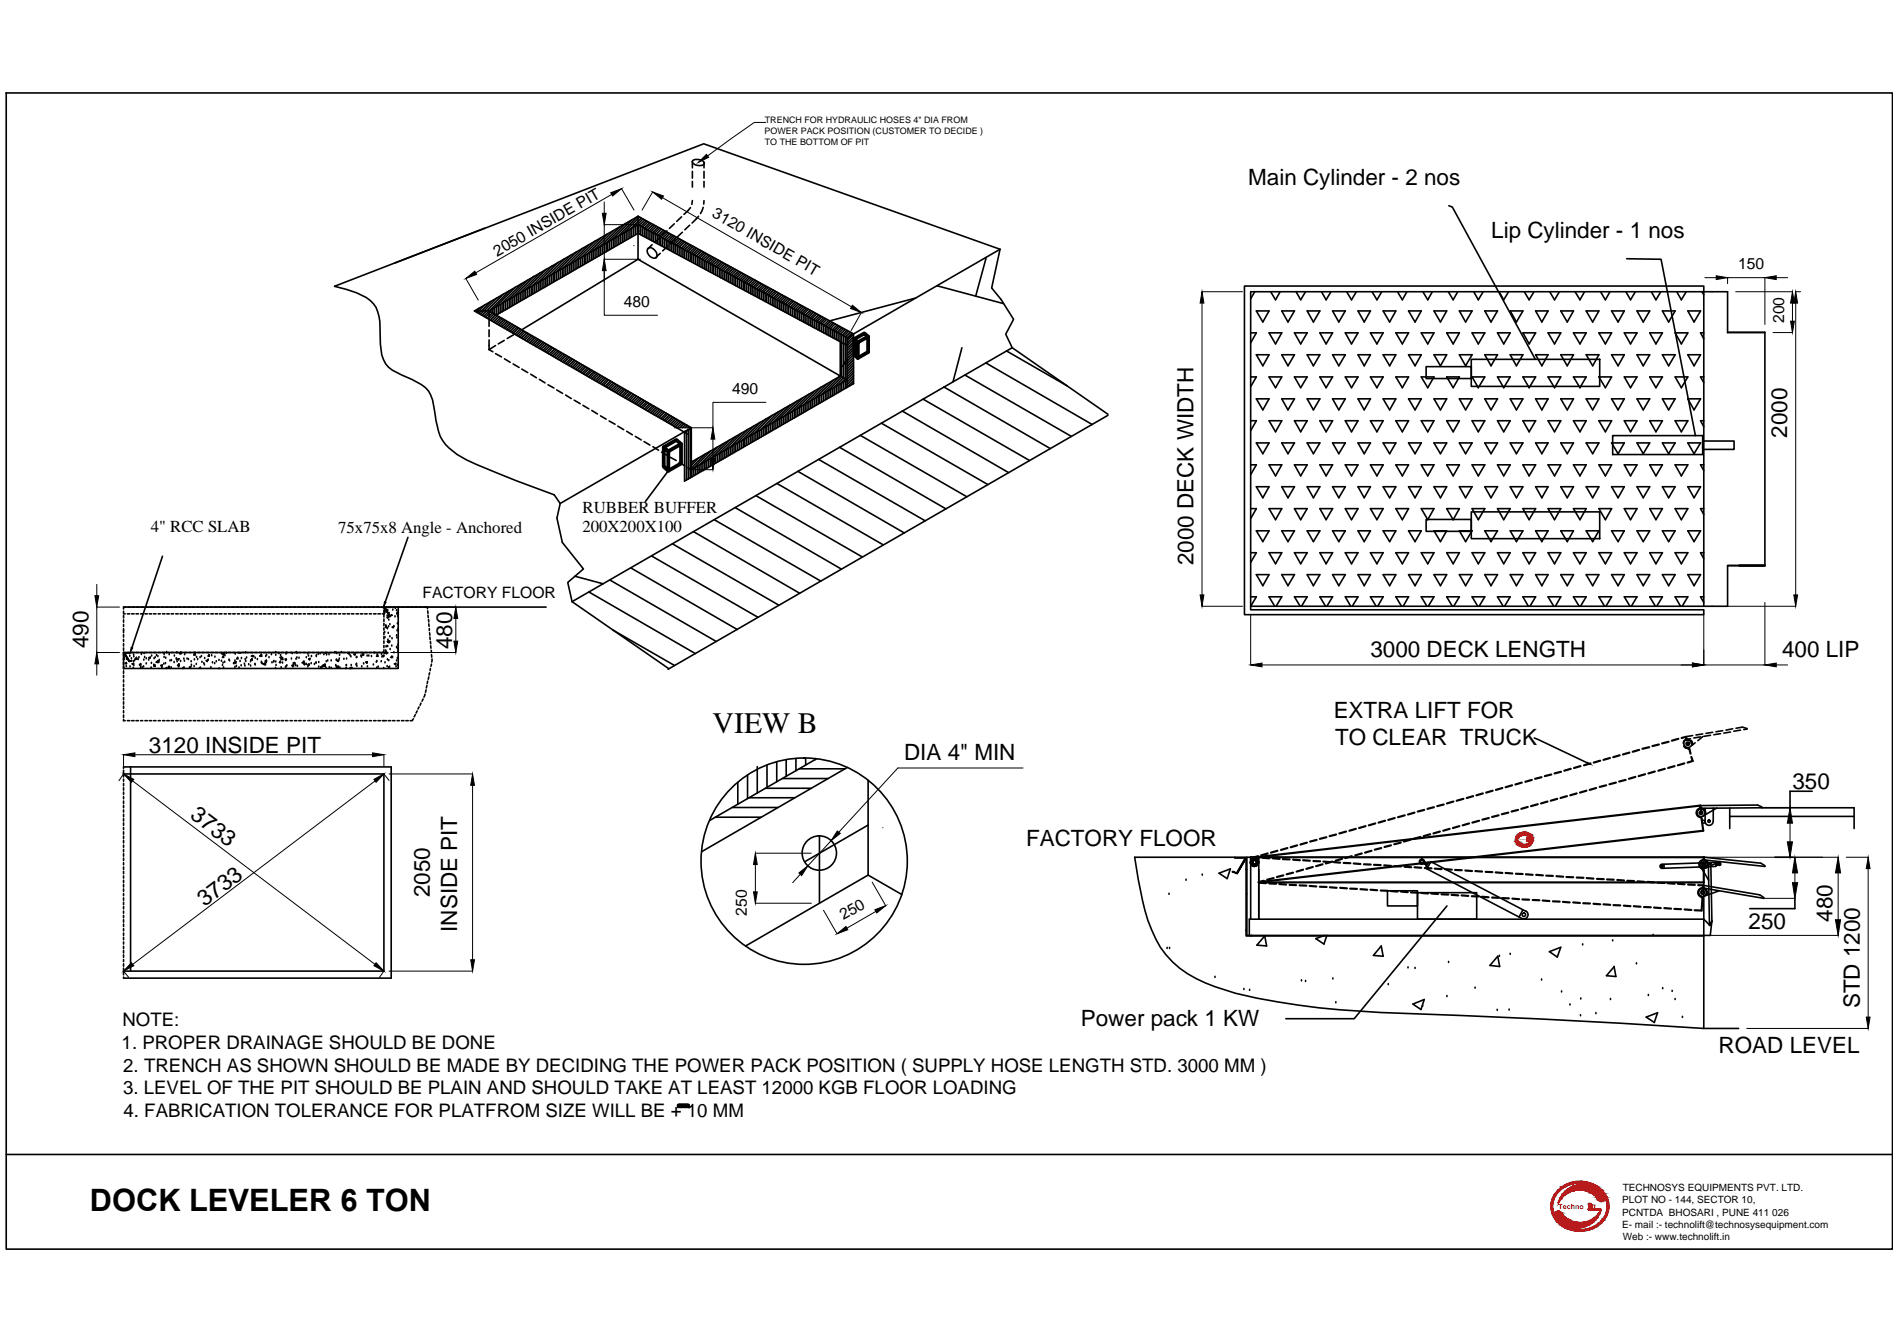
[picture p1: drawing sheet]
<svg xmlns="http://www.w3.org/2000/svg" width="297mm" height="210mm" viewBox="0 0 297 210" stroke-linecap="round" stroke-linejoin="round" font-family="sans-serif">
<defs><g id="words">
<text font-size="4.8" x="14.1" y="189.6">DOCK LEVELER 6 TON</text>
<text font-size="4.7" x="111.6" y="114.8">VIEW B</text>
<g font-size="3.5">
<text x="195.5" y="29">Main Cylinder - 2 nos</text>
<text x="233.5" y="37.3">Lip Cylinder - 1 nos</text>
<text x="279.8" y="68.5" transform="rotate(-90 279.8 68.5)">2000</text>
<text x="186.9" y="88.5" transform="rotate(-90 186.9 88.5)">2000 DECK WIDTH</text>
<text x="13.8" y="101.5" transform="rotate(-90 13.8 101.5)">490</text>
<text x="70.8" y="101.6" transform="rotate(-90 70.8 101.6)">480</text>
<text x="214.6" y="102.8">3000 DECK LENGTH</text>
<text x="279.1" y="102.8">400 LIP</text>
<text x="208.8" y="112.3">EXTRA LIFT FOR</text>
<text x="23.3" y="117.9">3120 INSIDE PIT</text>
<text x="141.6" y="118.9">DIA 4&quot; MIN</text>
<text x="209" y="116.6">TO CLEAR TRUCK</text>
<text x="280.7" y="123.5">350</text>
<text x="29.6" y="128" transform="rotate(37 29.6 128)">3733</text>
<text x="160.7" y="132.5">FACTORY FLOOR</text>
<text x="32" y="142" transform="rotate(-37 32 142)">3733</text>
<text x="67.3" y="140.4" transform="rotate(-90 67.3 140.4)">2050</text>
<text x="71.6" y="145.9" transform="rotate(-90 71.6 145.9)">INSIDE PIT</text>
<text x="273.8" y="145.4">250</text>
<text x="286.9" y="144.3" transform="rotate(-90 286.9 144.3)">480</text>
<text x="169.2" y="160.6">Power pack 1 KW</text>
<text x="291.2" y="157.8" transform="rotate(-90 291.2 157.8)">STD 1200</text>
<text x="269.1" y="164.8">ROAD LEVEL</text>
</g>
<g font-size="2.9">
<text x="19.2" y="160.6">NOTE:</text>
<text x="19" y="164.2">1. PROPER DRAINAGE SHOULD BE DONE</text>
<text x="19.3" y="167.8">2. TRENCH AS SHOWN SHOULD BE MADE BY DECIDING THE POWER PACK POSITION ( SUPPLY HOSE LENGTH STD. 3000 MM )</text>
<text x="19.3" y="171.3">3. LEVEL OF THE PIT SHOULD BE PLAIN AND SHOULD TAKE AT LEAST 12000 KGB FLOOR LOADING</text>
<text x="19.3" y="174.9">4. FABRICATION TOLERANCE FOR PLATFROM SIZE WILL BE + 10 MM</text>
</g>
<g font-size="2.6">
<text x="23.6" y="83.3">4&quot; RCC SLAB</text>
<text x="53" y="83.5">75x75x8 Angle - Anchored</text>
<text x="91.2" y="83.2">200X200X100</text>
<text x="91.2" y="80.2">RUBBER BUFFER</text>
</g>
<g font-size="2.5">
<text x="111.4" y="33.9" transform="rotate(30 111.4 33.9)">3120 INSIDE PIT</text>
<text x="77.9" y="40.2" transform="rotate(-30 77.9 40.2)">2050 INSIDE PIT</text>
<text x="272.2" y="42.1">150</text>
<text x="97.7" y="48">480</text>
<text x="279.4" y="50.6" transform="rotate(-90 279.4 50.6)">200</text>
<text x="114.6" y="61.7">490</text>
<text x="66.2" y="93.7">FACTORY FLOOR</text>
<text x="117" y="143.4" transform="rotate(-90 117 143.4)">250</text>
<text x="132.1" y="144" transform="rotate(-30 132.1 144)">250</text>
</g>
<g font-size="1.6">
<text x="254" y="188.3">PLOT NO - 144, SECTOR 10,</text>
<text x="254" y="190.3">PCNTDA BHOSARI , PUNE 411 026</text>
<text x="254.1" y="186.4">TECHNOSYS EQUIPMENTS PVT. LTD.</text>
<text x="254" y="192.2">E- mail :- technolift@technosysequipment.com</text>
<text x="254.1" y="194.1">Web :- www.technolift.in</text>
</g>
<g font-size="1.4">
<text x="119.7" y="21">POWER PACK POSITION (CUSTOMER TO DECIDE )</text>
<text x="119.8" y="19.2">TRENCH FOR HYDRAULIC HOSES 4&quot; DIA FROM</text>
<text x="119.8" y="22.7">TO THE BOTTOM OF PIT</text>
</g>
<g font-size="1.1" fill="#ff003f">
<text x="244.1" y="189.3">Techno</text>
<text x="248.9" y="189.3">ift</text>
</g>
<text font-size=".3" fill="#ff003f" x="237.8" y="131.6">Techno</text>
</g></defs>
<!-- layer: 0 -->
<g fill="none" stroke="#000" stroke-width=".25">
<path d="M1 14.5h295.3v181h-295.3zM75.9 35.7l-23.5 9.1a13.4 13.4 0 0 1 5.6 2.2 4.3 4.3 0 0 1 1.5 3.4l.1 3.5a4.5 4.5 0 0 0 3.3 4.8l1.6 .7a4.8 4.8 0 0 1 3.2 3.2 30.1 30.1 0 0 0 1.2 5.7 7.8 7.8 0 0 0 4.2 3.7 184.9 184.9 0 0 0 13.7 5.5l.9 1.3M89.4 39.9l-3.2 3.2M90.3 39.4l-3.1 3.1v1.3M91.3 38.8l-3.2 3.2M91.7 39.9v1.3M92 39.7v1.3M92.2 38.3l-3.1 3.1M92.3 39.6v1.3M92.6 39.4v1.3M92.9 39.2v1.3M93.2 37.7l-3.2 3.2v1.3"/>
<path d="M93.2 39.1v1.3M93.5 38.9v1.3M93.8 38.7v1.4M94 38.6v1.3M94.1 37.2l-3.1 3.1M94.3 38.4v1.3M94.6 38.3v1.3M94.9 38.1v1.3M95.1 36.6l-3.1 3.2M95.2 37.9v1.3M95.5 37.7v1.4M95.8 37.6v1.3"/>
<path d="M96.1 36.1l-3.2 3.1M96.1 37.4v1.3M96.3 37.2v1.4M96.6 37.1v1.3M96.9 36.9v1.4M97 35.5l-3.1 3.2M97.2 36.8v1.3M97.5 36.6v1.3M97.7 36.4v1.3M98 35l-3.2 3.1M98 36.3v1.3M98.3 36.1v1.3"/>
<path d="M98.6 35.9v1.3M98.9 35.8v1.3M98.9 34.4l-3.1 3.1M99.2 35.6v1.3M99.5 35.4v1.3M99.8 35.2v1.2M99.9 33.9l-3.1 3.1M99.9 33.9l33.7 18.4-.9 .6v1.1l-32.8-17.5-22.2 12.8v-1.3M99.9 33.9l-25.6 14.8M99.9 33.9v6.7M100 35.2v1.4M100.2 34l-2.5 2.4"/>
<path d="M100.3 35.4v1.3M100.4 34.1l-1.7 1.8M100.7 34.3l-1.1 1M100.9 35.7v1.3M101 34.4l-.9 .9M101.2 35.9v1.3M101.2 34.6l-.8 .8M101.5 34.7l-.9 .8v1.4M101.5 36v1.3M101.5 38.8a1.12 1.12 0 0 1 1.4 1.2 .52 .52 0 0 1-.4 .4 .52 .52 0 0 1-.6-.2 .97 .97 0 0 1-.4-1.4zM101.7 34.9l-.8 .8M101.8 36.2v1.3"/>
<path d="M102 35l-.9 .8M102.1 36.4v1.3M102.1 38.3l-.6 .6M102.3 35.1l-.9 .9M102.3 36.5v1.3M102.5 35.3l-.8 .8M102.6 36.6v1.4M102.8 35.4l-.9 .9M102.9 36.8v1.3M103 35.6l-.8 .8M103.2 36.9v1.4M103.3 35.7l-.9 .9"/>
<path d="M103.3 37.2l-.8 .8M103.4 39.7l-.7 .5M103.5 37.1v1.3M103.5 35.8l-.8 .9M103.8 36l-.8 .9M104.1 36.1l-.8 .9M104.4 37.6v1.3M104.4 36.3l-.9 .8M104.4 36.1l-.7 .8M104.5 38.6l-.7 .7M104.6 36.4l-.8 .9v1.3M104.6 37.7v1.3"/>
<path d="M104.9 36.6l-.8 .8v1.3M104.9 37.9v1.3M105.2 36.7l-.9 .8M105.2 38v1.4M105.4 36.9l-.8 .8M105.5 38.2v1.3M105.6 35l-.8 .8M105.7 37l-.9 .8M105.7 37.5l-.8 .7M105.7 38.3v1.4M105.9 37.2l-.8 .8M106 38.5v1.3"/>
<path d="M106.2 37.3l-.8 .8M106.3 38.6v1.3M106.4 37.4l-.8 .9M106.6 38.8v1.3M106.7 37.6l-.8 .8M106.7 33.9l-.7 .8M106.8 36.4l-.7 .7M107 37.7l-.9 .9M107.2 37.9l-.8 .8M107.5 38l-.8 .8M107.5 39.3v1.3M107.7 38.1l-.8 .9v1.2"/>
<path d="M107.8 39.4v1.3M108 35.2l-.8 .8M108 38.3l-.8 .8v1.3M108.1 39.6v1.3M108.1 32.5l-1 1.1M108.3 38.4l-.9 .9M108.3 39.7v1.3M108.4 25.2a1.28 1.28 0 0 1 1.9 .4 .9 .9 0 0 1-1.2 .3 .61 .61 0 0 1-.7-.7zM108.4 25.4v.9M108.4 26.8v1.1M108.4 28.4v.9M108.4 31.4l-.1 .6"/>
<path d="M108.5 38.6l-.8 .8M108.6 39.9v1.3M108.8 38.7l-.8 .8M109.1 38.8l-.9 .9M109.3 39l-.8 .8M109.4 33.9l-1 1M109.6 39.1l-.8 .8M109.9 39.3l-.9 .8M110.1 32.5l-.4 .9M110.1 39.4l-.8 .8M110.2 25.4v.9M110.2 26.8v1.1"/>
<path d="M110.2 28.4v.9M110.2 31.4v.5M110.4 39.6l-.8 .8M110.6 39.7l-.8 .8M110.9 39.9l-.8 .8v1.2M111.2 40l-.9 .8M156.6 39l-1.3 6.1 1.5 1.8 1.9 3.1-1.2 2.3 1 2.1M156.6 39l-46.4-16.5-48.4 18.7M156.6 39l-24 13.9M226.9 32.2l.5 .2 13 23.8M74.3 48.7l33.4 19.2M74.3 48.7h2.3"/>
<path d="M75 48.2l-.5 .6M75.9 47.7l-1.2 1.2M76.6 53.2v1.5M76.6 48.7l-.9 .8M76.6 48.6v.9M76.6 50v1.1M76.6 51.6v1.1M76.6 49.5l-.3 .3M76.6 48.7l23.3-13.5 32.7 17.7M76.6 48.7l31.6 18.3M76.6 54.7l.6 .4M76.8 48.8l-.8 .8"/>
<path d="M76.9 48.5v.3M76.9 47.1l-1.9 2M77.1 49l-.5 .5M77.2 48.3v.7M77.3 49.1l-.8 .8M77.4 48.2v1M77.6 49.3l-.8 .8M77.6 55.4l.9 .5M77.6 54.1l-1 .6M77.9 46.6l-2.7 2.6M77.9 49.4l-.9 .8M78 47.8v1.3"/>
<path d="M78.1 49.6l-.8 .8M78.3 47.7v1.3M78.4 49.7l-.8 .8M78.6 47.5v1.3M78.7 49.9l-.9 .8M78.8 46l-3.3 3.3M78.9 47.3v1.3M78.9 50l-.8 .8M79 53.3l-1 .5M79 56.2l.9 .5M79.2 50.2l-.9 .8M79.2 47.1v1.4"/>
<path d="M79.4 50.3l-.8 .8M79.5 47v1.3M79.7 50.4l-.9 .9M79.8 46.8v1.4M79.8 45.5l-3.1 3.1M79.9 50.6l-.8 .8M80 46.7v1.3M80.2 50.7l-.9 .9M80.3 46.5v1.3M80.3 57l1 .5M80.4 50.9l-.8 .8M80.4 52.4l-1 .6"/>
<path d="M80.6 46.3v1.4M80.7 51l-.9 .9M80.7 44.9l-3.1 3.1M80.9 46.2v1.3M80.9 51.2l-.8 .8M81.2 46v1.3M81.2 51.3l-.9 .9M81.4 51.5l-.8 .8M81.7 44.4l-3.1 3.1M81.7 51.6l-.8 .9M81.7 57.8l.9 .5M81.7 45.7v1.3"/>
<path d="M82 51.8l-.8 .8M82 45.5v1.3M82.2 51.9l-.8 .9M82.3 45.3v1.4M82.5 52.1l-.8 .8M82.6 45.2v1.3M82.6 43.8l-3.1 3.1M82.8 52.2l-.9 .9M82.9 45v1.3M83 52.4l-.8 .8M83.1 58.6l.9 .5M83.2 44.9v1.3"/>
<path d="M83.3 52.5l-.9 .9M83.4 44.7v1.3M83.5 52.7l-.8 .8M83.6 43.3l-3.1 3.1M83.7 44.5v1.3M83.8 52.8l-.9 .9M84 53l-.8 .8M84 44.4v1.3M84.3 53.1l-.9 .9M84.5 59.4l.8 .5M84.5 53.3l-.8 .8M84.6 42.7l-3.2 3.1v1.3"/>
<path d="M84.6 44v1.3M84.8 53.4l-.9 .9M84.9 43.8v1.4M85 53.6l-.8 .8M85.2 43.7v1.3M85.3 53.7l-.8 .9M85.5 43.5v1.4M85.5 42.1l-3.1 3.2M85.6 53.9l-.9 .8M85.7 43.4v1.3M85.8 54l-.8 .8M86 43.2v1.3"/>
<path d="M86.1 54.2l-.8 .8M86.3 54.3l-.8 .8M86.3 43v1.4M86.5 41.6l-3.1 3.1M86.6 54.4l-.8 .9M86.6 42.9v1.3M86.9 54.6l-.9 .8M86.9 42.7v1.3M87.1 54.7l-.8 .9M87.4 54.9l-.9 .8M87.4 41l-3.1 3.2v1.3M87.5 42.4v1.3"/>
<path d="M87.6 55l-.8 .9M87.8 42.2v1.3M87.9 55.2l-.9 .8M88.1 42v1.4M88.1 55.3l-.8 .9M88.3 41.9v1.3M88.4 40.5l-3.1 3.1M88.4 55.5l-.9 .8M88.6 41.7v1.3M88.6 55.6l-.8 .9M88.9 55.8l-.8 .8M88.9 41.6v1.3"/>
<path d="M89.2 55.9l-.9 .9M89.2 41.4v1.3M89.4 56.1l-.8 .8M89.5 41.2v1.3M89.7 56.2l-.9 .9M89.7 41v1.4M89.9 56.4l-.8 .8M90.2 56.5l-.8 .8M90.3 40.7v1.3M90.4 56.7l-.8 .8M90.6 40.5v1.4M90.7 56.8l-.8 .8"/>
<path d="M90.9 40.4v1.3M90.9 57l-.8 .8M91.2 40.2v1.4M91.2 57.1l-.8 .8M91.5 57.3l-.9 .8M91.5 40.1v1.3M91.7 57.4l-.8 .8M92 57.6l-.9 .8M92.2 57.7l-.8 .8M92.5 57.9l-.8 .8M92.8 58l-.9 .8M93 58.2l-.8 .8"/>
<path d="M93.3 58.3l-.9 .8M93.5 58.4l-.8 .9M93.8 58.6l-.9 .8M94 58.7l-.8 .9M94.3 58.9l-.9 .8M94.5 59l-.8 .9M94.8 59.2l-.8 .8M95 59.3l-.8 .9M95.3 59.5l-.8 .8M95.6 59.6l-.9 .9M95.8 59.8l-.8 .8M96.1 59.9l-.8 .9"/>
<path d="M99.9 40.6l32.7 18.9v-6.6M99.9 40.6l-18.2 11M108.9 40v1.3M109.2 40.2v1.3M109.5 40.4v1.2M109.8 40.5v1.3M110.4 40.8v1.3M110.9 41.1v1.3M111.2 41.3v1.3M111.4 40.2l-.8 .8v1.3M111.5 41.4v1.3M111.7 40.3l-.8 .8"/>
<path d="M111.8 41.6v1.3M111.9 40.4l-.8 .9M112.1 41.8v1.2M112.2 40.6l-.8 .8M112.4 41.9v1.3M112.5 40.7l-.9 .8M112.6 42.1v1.2M112.7 40.8l-.8 .9M112.9 42.2v1.3M113 41l-.8 .8M113.2 42.4v1.2M113.2 41.1l-.8 .8"/>
<path d="M113.5 41.3l-.8 .8M113.8 41.4l-.9 .8M113.8 42.7v1.2M114 41.6l-.8 .8M114 42.8v1.3M114.3 41.7l-.8 .8v1.3M114.3 43v1.3M114.6 41.9l-.9 .8M114.6 43.2v1.2M114.8 42l-.8 .8M114.9 43.3v1.3M115.1 42.1l-.8 .9"/>
<path d="M115.2 43.5v1.2M115.4 42.3l-.8 .8M115.5 43.6v1.3M115.6 42.4l-.8 .9M115.8 43.8v1.2M115.9 42.6l-.8 .8M116.1 43.9v1.3M116.1 42.7l-.8 .8M116.4 42.9l-.8 .8M116.4 44.1v1.2M116.7 43l-.8 .8M116.9 43.1l-.8 .8"/>
<path d="M116.9 44.4v1.2M117.2 43.3l-.8 .8M117.2 44.5v1.3M117.4 43.4l-.8 .8v1.3M117.5 44.7v1.3M117.7 43.6l-.8 .8M117.8 44.9v1.2M117.9 43.7l-.7 .8M118.1 45v1.3M118.2 43.8l-.8 .8M118.4 45.2v1.2M118.5 44l-.8 .8"/>
<path d="M118.7 45.3v1.3M118.7 44.1l-.8 .8M118.9 45.5v1.2M119 44.3l-.8 .8M119.2 45.6v1.2M119.3 44.4l-.8 .8M119.5 44.6l-.8 .8M119.8 44.7l-.8 .8M120.1 44.9l-.8 .8M120.3 45l-.8 .8v1.2M120.4 46.3v1.2M120.6 45.2l-.8 .7v1.3"/>
<path d="M120.7 46.4v1.3M120.8 45.3l-.7 .8v1.2M120.9 46.6v1.2M121.1 45.4l-.8 .8M121.2 46.7v1.2M121.4 45.6l-.8 .7M121.5 46.8v1.3M121.6 45.7l-.8 .8M121.8 47v1.2M121.9 45.9l-.8 .7M122.1 47.2v1.2M122.1 46l-.7 .8"/>
<path d="M122.3 47.3v1.2M122.4 46.1l-.8 .8M122.6 47.5v1.2M122.7 46.3l-.8 .8M122.9 46.4l-.8 .8M123.2 46.6l-.8 .8M123.2 47.8v1.2M123.4 46.7l-.7 .8M123.5 47.9v1.3M123.7 46.8l-.8 .9v1.2M123.8 48.1v1.2M124 47l-.8 .8"/>
<path d="M124.1 48.2v1.3M124.2 47.1l-.8 .8M124.4 48.4v1.2M124.5 47.3l-.8 .8M124.6 48.5v1.3M124.8 47.4l-.8 .8M124.9 48.7v1.2M125 47.6l-.8 .7M125.2 48.9v1.2M125.3 47.7l-.8 .8M125.5 49v1.2M125.6 47.9l-.8 .7"/>
<path d="M125.8 48l-.7 .8M126.1 48.2l-.8 .7M126.3 48.3l-.7 .8M126.6 48.4l-.8 .8v1.2M126.7 49.6v1.3M126.9 48.6l-.8 .7v1.2M127 49.8v1.2M127.1 48.7l-.7 .8v1.2M127.2 49.9v1.3M127.4 48.8l-.8 .8M127.5 50.1v1.2M127.6 49l-.7 .8"/>
<path d="M127.8 50.3v1.2M127.9 49.1l-.8 .8M128.1 50.4v1.2M128.2 49.3l-.8 .8M128.4 50.6v1.2M128.4 49.4l-.7 .8M128.7 50.7v1.2M128.7 49.6l-.8 .7M128.9 49.7l-.7 .8M128.9 50.9v1.2M129.2 49.9l-.8 .7M129.5 50l-.8 .7"/>
<path d="M129.5 51.2v1.2M129.8 50.2l-.8 .7M129.8 51.3v1.3M130 50.3l-.8 .7v1.2M130.1 51.5v1.2M130.3 50.4l-.8 .8M130.4 51.7v1.2M130.5 50.6l-.7 .7M130.5 59.5l-2.8 2.8M130.6 51.8v1.2M130.8 50.7l-.8 .8M130.9 52v1.2"/>
<path d="M131.1 50.9l-.8 .7M131.2 52.1v1.2M131.3 51l-.7 .8M131.4 59l-2.7 2.8v1.1M131.5 52.3v1.2M131.6 51.1l-.8 .8M131.6 53.5v5.4l-23.4 13.4M131.8 52.4v6.6M131.8 59.9v1.2M131.8 51.3l-.7 .8M131.8 59l-2.2 2.2M132.1 51.4l-.8 .8"/>
<path d="M132.1 59.1l-1.5 1.5M132.1 52.6v6.6M132.1 59.8v1.1M132.3 51.6l-.7 .7M132.3 59.3l-.8 .8v1.2M132.4 59.6v1.2M132.6 59.4l-.1 .1M132.6 56.2l-.6 1.1M132.6 57h.1M132.6 51.7l-.7 .8M132.9 51.8l-.8 .8M133.1 52l-.7 .7v6.6"/>
<path d="M133.4 52.1l-.6 .7M133.5 52.5l-.8 .7M133.6 52.4v7.7l-26.4 15.2v-7.8v.1l1-.5v1.1v-.1M133.6 53.1l-1 1M133.6 53.5l-1 1.1M133.6 53.9l-1 1M133.6 54.3l-1 1.1M133.6 54.7l-1 1M133.6 55.1l-1 1.1M133.6 55.5l-1 1.1M133.6 56l-1 1M133.6 56.3l-1 1.1"/>
<path d="M133.6 56.8l-1 1M133.6 57.1l-1 1.1M133.6 57.6l-1 1M133.6 58l-1 1M133.6 58.4l-1 1M133.6 58.8l-1 1M133.6 59.2l-1 1M133.6 59.6l-1 1M133.6 60l-.1 .1M133.6 52.7l-.9 1M143.4 46.6l-13.4 3.6M146.7 44.7l10.4 2.8"/>
<path d="M150.6 54.4l-1.4 5.4M151.1 58.7l16.7 9.6M154.3 56.8l16.7 9.6M154.4 40.3l-1.6 6M157.6 54.9l9.5 5.5M158.5 54.4l-68.9 39.8M158.5 54.4l15 10.4M194.9 44.8h71.9v50.1h-71v.5h71v.8h-71.9zM195.8 52.1h.9l-.9 1.6M195.8 59h.9l-.9 1.5M196.5 45.7l-.7 1.1M196.7 48.7h2l-1 1.7z"/>
<path d="M196.7 55.5h2l-1 1.8zM198.7 52.1h2l-1 1.7zM198.7 59h2l-1 1.7zM199 45.7l.7 1.2 .7-1.2M200.7 48.7h2l-1 1.7zM200.7 55.5h2l-1 1.8zM202.7 52.1h2l-1 1.7zM202.7 59h2l-1 1.7zM202.9 45.7l.8 1.2 .7-1.2M204.7 48.7h2l-1 1.7zM204.7 55.5h2l-1 1.8zM206.7 52.1h2l-1.1 1.7z"/>
<path d="M206.7 59h2l-1.1 1.7zM206.9 45.7l.7 1.2 .8-1.2M208.7 48.7h2l-1.1 1.7zM208.7 55.5h2l-1.1 1.8zM210.7 52.1h1.9l-1 1.7zM210.7 59h1.9l-1 1.7zM210.9 45.7l.7 1.2 .8-1.2M212.6 48.7h2l-1 1.7zM212.6 55.5h2l-1 1.8zM214.6 52.1h2l-1 1.7zM214.6 59h2l-1 1.7zM214.8 45.7l.8 1.2 .8-1.2"/>
<path d="M216.6 48.7h2l-1 1.7zM216.6 55.5h2l-1 1.8zM218.6 52.1h2l-1 1.7zM218.6 59h2l-1 1.7zM218.8 45.7l.8 1.2 .7-1.2M220.6 48.7h1.9l-.9 1.7zM220.6 55.5h1.9l-.9 1.8zM222.5 52.1h2l-.9 1.7zM222.5 59h2l-.9 1.7zM222.8 45.7l.8 1.2 .7-1.2M223.3 57.4h7.1v1.9h-7.1zM224.5 48.7h2l-.9 1.7z"/>
<path d="M224.5 55.5h2l-.9 1.8zM226.5 52.1h2l-1 1.7zM226.5 59h2l-1 1.7zM226.8 45.7l.7 1.2 .8-1.2M228.5 48.7h2l-1 1.7zM228.5 55.5h2l-1 1.8zM230.4 56.2h20.1v4.3h-20.1zM230.5 52.1h2l-1 1.7zM230.5 59h2l-1 1.7zM230.8 45.7l.7 1.2 .7-1.2M232.5 48.7h2l-1 1.7zM232.5 55.5h2l-1 1.8z"/>
<path d="M234.5 52.1h2l-1 1.7zM234.5 59h2l-1 1.7zM234.7 45.7l.8 1.2 .7-1.2M236.5 48.7h2l-1.1 1.7zM236.5 55.5h2l-1.1 1.8zM238.5 52.1h2l-1.1 1.7zM238.5 59h2l-1.1 1.7zM238.7 45.7l.7 1.2 .8-1.2M240.5 48.7h1.9l-1 1.7zM240.5 55.5h1.9l-1 1.8zM242.4 52.1h2l-1 1.7zM242.4 59h2l-1 1.7z"/>
<path d="M242.7 45.7l.7 1.2 .8-1.2M244.4 48.7h2l-1 1.7zM244.4 55.5h2l-1 1.8zM246.4 52.1h2l-1 1.7zM246.4 59h2l-1 1.7zM246.6 45.7l.8 1.2 .7-1.2M248.4 48.7h2l-1 1.7zM248.4 55.5h2l-1 1.8zM250.4 52.1h1.9l-.9 1.7zM250.4 59h1.9l-.9 1.7zM250.6 45.7l.8 1.2 .7-1.2M252.3 48.7h2l-.9 1.7z"/>
<path d="M252.3 55.5h2l-.9 1.8zM254.3 52.1h2l-1 1.7zM254.3 59h2l-1 1.7zM254.6 45.7l.7 1.2 .8-1.2M254.7 40.5l5.4 .1 5.4 27.6M256.3 48.7h2l-1 1.7zM256.3 55.5h2l-1 1.8zM258.3 52.1h2l-1 1.7zM258.3 59h2l-1 1.7zM258.6 45.7l.7 1.2 .8-1.2M260.3 48.7h2l-1 1.7zM260.3 55.5h2l-1 1.8z"/>
<path d="M262.3 52.1h2l-1 1.7zM262.3 59h2l-1 1.7zM262.6 45.7l.7 1.2 .7-1.2M264.3 48.7h2l-1 1.7zM264.3 55.5h2l-1 1.8zM266.5 45.7l.3 .4M266.8 59h-.5l.5 .9M266.8 52.1h-.5l.5 .9M270.5 52h5.9v36.5M276.4 52.1h-5.9v-6.4h-74.7v49.2M85.8 60.2l.9 .5M87.2 61l.9 .6"/>
<path d="M87.7 78.8l-.5 2.3 .9 3.8 3.3 4.2-2.5 2.1 .7 3M88.6 61.8l.9 .6M89.9 62.6l.9 .6M91.3 63.4l.9 .6M92.7 64.2l.9 .6M94 65.1l.9 .5M95.4 65.9l.9 .5M96.4 60.1l-.9 .8M96.6 60.2l-.8 .9M96.7 66.7l1 .6M96.9 60.4l-.9 .8M97.1 60.5l-.8 .9"/>
<path d="M97.4 60.6l-.9 .9M97.6 60.8l-.8 .9M97.9 60.9l-.9 .9M98.1 61.1l-.8 .9M98.1 67.5l.9 .6M98.4 61.2l-.9 .9M98.6 61.4l-.8 .9M98.9 61.5l-.9 .9M99.1 61.7l-.8 .9M99.4 61.8l-.8 .9M99.5 68.3l.9 .6M99.7 62l-.9 .9"/>
<path d="M99.9 62.1l-.8 .9M100.2 62.3l-.8 .8M100.5 62.4l-.9 .9M100.7 62.6l-.8 .8M100.8 69.1l1 .6M101 62.7l-.9 .9M101.2 62.9l-.8 .8M101.5 63l-.9 .9M101.7 63.2l-.8 .8M102 63.3l-.9 .9M102.2 63.5l-.8 .8M102.2 69.9l.9 .6"/>
<path d="M102.5 63.6l-.9 .9M102.7 63.8l-.8 .8M103 63.9l-.8 .9M103.3 64.1l-.9 .8M103.5 64.2l-.8 .9M103.6 70.8l.9 .5M103.8 64.4l-.8 .8M104 64.5l-.8 .8M104.3 64.7l-.8 .8M104.6 64.8l-.9 .8M104.6 73.7l-3.6 4.8M104.8 65l-.8 .8"/>
<path d="M104.9 71.6l1 .5M105.1 65.1l-.9 .8M105.3 65.3l-.8 .8M105.6 65.4l-.9 .8M105.8 65.6l-.8 .8M106.1 65.7l-.9 .8M106.3 65.9l-.8 .8M106.3 72.4l.9 .5M106.6 66l-.9 .8M106.8 66.2l-.8 .8M107.1 66.3l-.6 .7M107.4 66.4l-.6 .6"/>
<path d="M107.5 67.5v7.7M107.6 66.6l-.3 .4M107.7 73.2l.6 .3M107.8 67.3v7.7M107.9 66.7l-.2 .3M108.1 67.1v7.7M108.1 66.9v.1M108.2 67l-20.5 11.8M108.2 67v7.7M108.3 73.5v1.2M108.5 72.2l-.3 .3M108.6 73.3v1.2"/>
<path d="M108.9 73.1v1.2M109.2 73v1.2M109.4 71.7l-1.2 1.1M109.5 72.8v1.2M109.8 72.6v1.2M110.1 72.5v1.2M110.4 72.3v1.2M110.4 71.1l-2.2 2.2M110.6 72.2v1.1M110.9 72v1.2M111.2 71.8v1.2M111.3 70.6l-2.8 2.7"/>
<path d="M111.5 71.7v1.1M111.8 71.5v1.2M112.1 71.3v1.2M112.3 70l-2.8 2.8M112.6 71v1.2M112.9 70.8v1.2M113.2 70.7v1.2M113.3 69.5l-2.9 2.7M113.5 70.5v1.2M113.8 70.3v1.2M114 70.2v1.2M114.2 68.9l-2.8 2.8"/>
<path d="M114.3 70v1.2M114.6 69.8v1.2M114.9 69.7v1.2M115.1 79.4l16.7 9.7M115.2 68.4l-2.8 2.7v1.2M115.2 69.5v1.2M115.5 69.3v1.2M115.8 69.2v1.2M116.1 69v1.2M116.1 67.8l-2.8 2.8M116.4 68.9v1.1M116.6 68.7v1.2"/>
<path d="M116.9 68.5v1.2M117.1 67.2l-2.8 2.8M117.2 68.4v1.1M117.5 68.2v1.2M117.8 68v1.2M118.1 66.7l-2.9 2.8M118.1 67.8v1.2M118.4 67.7v1.2M118.4 77.6l16.6 9.6M118.7 67.5v1.2M118.9 67.4v1.2M119 66.1l-2.8 2.8"/>
<path d="M119.2 67.2v1.2M119.5 67v1.2M119.8 66.9v1.2M120 65.6l-2.9 2.8M120.1 66.7v1.2M120.4 66.5v1.2M120.7 66.4v1.1M120.9 65l-2.8 2.8M120.9 66.2v1.2M121.2 66v1.2M121.5 65.9v1.2M121.7 75.7l16.6 9.6"/>
<path d="M121.8 65.7v1.2M121.9 64.5l-2.8 2.8M122.1 65.6v1.1M122.3 65.4v1.2M122.6 65.2v1.2M122.9 63.9l-2.9 2.8M122.9 65.1v1.1M123.2 64.9v1.2M123.5 64.7v1.2M123.8 63.4l-2.8 2.8M123.8 64.5v1.2M124.1 64.4v1.2"/>
<path d="M124.4 64.2v1.2M124.6 64.1v1.2M124.8 62.8l-2.9 2.8M124.9 63.9v1.2M124.9 73.8l16.7 9.6M125.2 63.7v1.2M125.5 63.6v1.2M125.7 62.3l-2.8 2.8M125.8 63.4v1.2M126.1 63.2v1.2M126.4 63.1v1.1M126.7 61.7l-2.8 2.8"/>
<path d="M126.7 62.9v1.2M127 62.7v1.2M127.2 62.6v1.2M127.5 62.4v1.2M127.6 61.2l-2.8 2.8M127.8 62.3v1.1M128.1 62.1v1.2M128.2 71.9l16.7 9.6M128.4 61.9v1.2M128.6 60.6l-2.8 2.8M128.9 61.6v1.2M129.2 61.4v1.2"/>
<path d="M129.5 61.2v1.2M129.5 60.1l-2.8 2.8M129.8 61.1v1.2M130.1 60.9v1.2M130.4 60.8v1.2M130.6 60.6v1.2M130.9 60.4v1.2M131.2 60.3v1.2M131.4 70l16.7 9.7M132.6 60.6v-1.1l-24.4 14M134.7 68.1l16.7 9.7M138 66.2l16.7 9.6"/>
<path d="M141.3 64.3l16.6 9.7M144.5 62.5l16.7 9.6M147.8 60.6l16.7 9.6M173.5 65l-68.9 39.8M195.8 65.9h.9l-.9 1.5M195.8 72.8h.9l-.9 1.5M195.8 79.6h.9l-.9 1.6M196.7 62.4h2l-1 1.8zM196.7 69.3h2l-1 1.7zM196.7 76.2h2l-1 1.7zM198.7 65.9h2l-1 1.7zM198.7 72.8h2l-1 1.7z"/>
<path d="M198.7 79.6h2l-1 1.8zM200.7 62.4h2l-1 1.8zM200.7 69.3h2l-1 1.7zM200.7 76.2h2l-1 1.7zM202.7 65.9h2l-1 1.7zM202.7 72.8h2l-1 1.7zM202.7 79.6h2l-1 1.8zM204.7 62.4h2l-1 1.8zM204.7 69.3h2l-1 1.7zM204.7 76.2h2l-1 1.7zM206.7 65.9h2l-1.1 1.7zM206.7 72.8h2l-1.1 1.7z"/>
<path d="M206.7 79.6h2l-1.1 1.8zM208.7 62.4h2l-1.1 1.8zM208.7 69.3h2l-1.1 1.7zM208.7 76.2h2l-1.1 1.7zM210.7 65.9h1.9l-1 1.7zM210.7 72.8h1.9l-1 1.7zM210.7 79.6h1.9l-1 1.8zM212.6 62.4h2l-1 1.8zM212.6 69.3h2l-1 1.7zM212.6 76.2h2l-1 1.7zM214.6 65.9h2l-1 1.7zM214.6 72.8h2l-1 1.7z"/>
<path d="M214.6 79.6h2l-1 1.8zM216.6 62.4h2l-1 1.8zM216.6 69.3h2l-1 1.7zM216.6 76.2h2l-1 1.7zM218.6 65.9h2l-1 1.7zM218.6 72.8h2l-1 1.7zM218.6 79.6h2l-1 1.8zM220.6 62.4h1.9l-.9 1.8zM220.6 69.3h1.9l-.9 1.7zM220.6 76.2h1.9l-.9 1.7zM222.5 65.9h2l-.9 1.7zM222.5 72.8h2l-.9 1.7z"/>
<path d="M222.5 79.6h2l-.9 1.8zM224.5 62.4h2l-.9 1.8zM224.5 69.3h2l-.9 1.7zM224.5 76.2h2l-.9 1.7zM226.5 65.9h2l-1 1.7zM226.5 72.8h2l-1 1.7zM226.5 79.6h2l-1 1.8zM228.5 62.4h2l-1 1.8zM228.5 69.3h2l-1 1.7zM228.5 76.2h2l-1 1.7zM230.5 65.9h2l-1 1.7zM230.5 72.8h2l-1 1.7z"/>
<path d="M230.5 79.6h2l-1 1.8zM232.5 62.4h2l-1 1.8zM232.5 69.3h2l-1 1.7zM232.5 76.2h2l-1 1.7zM234.5 65.9h2l-1 1.7zM234.5 72.8h2l-1 1.7zM234.5 79.6h2l-1 1.8zM236.5 62.4h2l-1.1 1.8zM236.5 69.3h2l-1.1 1.7zM236.5 76.2h2l-1.1 1.7zM238.5 65.9h2l-1.1 1.7zM238.5 72.8h2l-1.1 1.7z"/>
<path d="M238.5 79.6h2l-1.1 1.8zM240.5 62.4h1.9l-1 1.8zM240.5 69.3h1.9l-1 1.7zM240.5 76.2h1.9l-1 1.7zM242.4 65.9h2l-1 1.7zM242.4 72.8h2l-1 1.7zM242.4 79.6h2l-1 1.8zM244.4 62.4h2l-1 1.8zM244.4 69.3h2l-1 1.7zM244.4 76.2h2l-1 1.7zM246.4 65.9h2l-1 1.7zM246.4 72.8h2l-1 1.7z"/>
<path d="M246.4 79.6h2l-1 1.8zM248.4 62.4h2l-1 1.8zM248.4 69.3h2l-1 1.7zM248.4 76.2h2l-1 1.7zM250.4 65.9h1.9l-.9 1.7zM250.4 72.8h1.9l-.9 1.7zM250.4 79.6h1.9l-.9 1.8zM252.3 62.4h2l-.9 1.8zM252.3 69.3h2l-.9 1.7zM252.3 76.2h2l-.9 1.7zM252.5 68.2h14.1v2.9h-14.1zM254.3 65.9h2l-1 1.7z"/>
<path d="M254.3 72.8h2l-1 1.7zM254.3 79.6h2l-1 1.8zM256.3 62.4h2l-1 1.8zM256.3 69.3h2l-1 1.7zM256.3 76.2h2l-1 1.7zM258.3 65.9h2l-1 1.7zM258.3 72.8h2l-1 1.7zM258.3 79.6h2l-1 1.8zM260.3 62.4h2l-1 1.8zM260.3 69.3h2l-1 1.7zM260.3 76.2h2l-1 1.7zM262.3 65.9h2l-1 1.7z"/>
<path d="M262.3 72.8h2l-1 1.7zM262.3 79.6h2l-1 1.8zM264.3 62.4h2l-1 1.8zM264.3 69.3h2l-1 1.7zM264.3 76.2h2l-1 1.7zM266.6 69h4.9v1.3h-4.9zM266.8 79.6h-.5l.5 .9M266.8 72.8h-.5l.5 .8M266.8 65.9h-.5l.5 .9M19.3 95.7v.3M19.3 96.3v.4M19.3 97v.4"/>
<path d="M19.3 97.7v.4M19.3 98.4v.6M19.3 99.3v.4M19.3 96.1h.3M19.3 95h66.2M19.7 95h-.4v.3M19.9 96.1h.4M20.6 96.1h.4M21.3 96.1h.4M22 96.1h.4M22.7 96.1h.4M23.4 96.1h.3"/>
<path d="M24 96.1h.4M24.8 96.1h.3M25.4 96.1h.4M25.4 87.1l-4.7 14.3M26.1 96.1h.4M26.8 96.1h.4M27.5 96.1h.4M28.2 96.1h.4M28.9 96.1h.4M29.6 96.1h.3M30.3 96.1h.3M30.9 96.1h.4"/>
<path d="M31.6 96.1h.4M32.3 96.1h.4M33 96.1h.4M33.7 96.1h.4M34.4 96.1h.4M35.1 96.1h.3M35.8 96.1h.4M36.4 96.1h.4M37.2 96.1h.3M37.8 96.1h.4M38.5 96.1h.4M39.2 96.1h.4"/>
<path d="M39.9 96.1h.4M40.6 96.1h.4M41.3 96.1h.4M42 96.1h.3M42.7 96.1h.3M43.3 96.1h.4M44 96.1h.4M44.7 96.1h.4M45.4 96.1h.4M46.1 96.1h.4M46.8 96.1h.4M47.5 96.1h.3"/>
<path d="M48.2 96.1h.4M48.9 96.1h.3M49.5 96.1h.4M50.2 96.1h.4M50.9 96.1h.4M51.6 96.1h.4M52.3 96.1h.4M53 96.1h.3M53.7 96.1h.4M54.4 96.1h.3M55 96.1h.4M55.8 96.1h.3"/>
<path d="M56.4 96.1h.4M57.1 96.1h.4M57.8 96.1h.4M58.5 96.1h.4M59.2 96.1h.4M60.1 94.8v.4M60.1 95.5v.4M60.1 96.2v.4M60.1 96.9v.4M60.1 97.6v.3M60.1 98.3v.3M60.1 99v.3"/>
<path d="M60.1 99.6v.4M60.2 95.1l.8 1.3-.8-1.3M60.2 95.1v1h-.3M60.2 99h.1M60.2 95.2h.1M60.3 99.8h.1M60.3 95.9h.1M60.3 95.1l.7 1.3M60.4 97.9h.1M60.5 98v.2h-.1zM60.6 96.4h.1M60.6 96.7l.4-.3z"/>
<path d="M60.7 96.7h.1M60.7 98.4h.1M60.7 95.6h.1M60.8 99.1h.1M60.8 98.1h.1M60.9 97.1h.1M60.9 96h.1M61 96.4l.4-.1zM61 97.8h.1M61 96.5h.1M61 99.7h.1M61.2 95l-1 .1"/>
<path d="M61.4 100h.1M61.4 98.2l.2-.1v.1zM61.5 95.5h.1M61.7 98.1h.1M61.8 96.5h.1M61.9 95.2h.1M62.1 99.5h.1M62.1 95.6h.1M62.1 99.9h.1M62.2 98.7h.1M62.2 97.6h.1M62.3 96.5h.1"/>
<path d="M62.3 98.5h.1M62.3 95.9v.2h-.2zM62.4 95v9.6h-43.1v-2.5h40.8M62.4 95.8l-.2 .1 .2 .1M63.9 84.1l-3.6 10.1M66.9 95v.3M67 95.6v.4M67 96.3l.1 .4M67.1 97v.4M67.1 97.6l.1 .4M67.2 98.4v.3M67.3 99v.4"/>
<path d="M67.3 99.7l.1 .4M89.6 94.2l15.1 10.5M90 90.2l4.4 1.2M92.2 92.7l16.7 9.6M95.5 90.8l16.6 9.6M96 98.6l9.6 5.6M98.8 88.9l16.6 9.6M102 87l16.7 9.6M105.3 85.1l16.7 9.6M108.6 83.2l16.6 9.7M111.8 81.4l16.7 9.6M195.8 86.5h.9l-.9 1.5"/>
<path d="M195.8 93.4h.9l-.9 1.5M196.7 83.1h2l-1 1.7zM196.7 89.9h2l-1 1.8zM198.7 86.5h2l-1 1.8zM199.6 94.9l-.9-1.5h2l-.9 1.5M200.7 83.1h2l-1 1.7zM200.7 89.9h2l-1 1.8zM202.7 86.5h2l-1 1.8zM203.6 94.9l-.9-1.5h2l-.9 1.5M204.7 83.1h2l-1 1.7zM204.7 89.9h2l-1 1.8zM206.7 86.5h2l-1.1 1.8z"/>
<path d="M207.6 94.9l-.9-1.5h2l-.9 1.5M208.7 83.1h2l-1.1 1.7zM208.7 89.9h2l-1.1 1.8zM210.7 86.5h1.9l-1 1.8zM211.5 94.9l-.8-1.5h1.9l-.8 1.5M212.6 83.1h2l-1 1.7zM212.6 89.9h2l-1 1.8zM214.6 86.5h2l-1 1.8zM215.5 94.9l-.9-1.5h2l-.9 1.5M216.6 83.1h2l-1 1.7zM216.6 89.9h2l-1 1.8zM218.6 86.5h2l-1 1.8z"/>
<path d="M219.5 94.9l-.9-1.5h2l-.9 1.5M220.6 83.1h1.9l-.9 1.7zM220.6 89.9h1.9l-.9 1.8zM222.5 86.5h2l-.9 1.8zM223.3 81.3h7.1v1.9h-7.1zM223.4 94.9l-.9-1.5h2l-.9 1.5M224.5 83.1h2l-.9 1.7zM224.5 89.9h2l-.9 1.8zM226.5 86.5h2l-1 1.8zM227.4 94.9l-.9-1.5h2l-.9 1.5M228.5 83.1h2l-1 1.7zM228.5 89.9h2l-1 1.8z"/>
<path d="M230.4 80.1h20.1v4.2h-20.1zM230.5 86.5h2l-1 1.8zM231.4 94.9l-.9-1.5h2l-.9 1.5M232.5 83.1h2l-1 1.7zM232.5 89.9h2l-1 1.8zM234.5 86.5h2l-1 1.8zM235.4 94.9l-.9-1.5h2l-.9 1.5M236.5 83.1h2l-1.1 1.7zM236.5 89.9h2l-1.1 1.8zM238.5 86.5h2l-1.1 1.8zM239.3 94.9l-.8-1.5h2l-.9 1.5M240.5 83.1h1.9l-1 1.7z"/>
<path d="M240.5 89.9h1.9l-1 1.8zM242.4 86.5h2l-1 1.8zM243.3 94.9l-.9-1.5h2l-.9 1.5M244.4 83.1h2l-1 1.7zM244.4 89.9h2l-1 1.8zM246.4 86.5h2l-1 1.8zM247.3 94.9l-.9-1.5h2l-.9 1.5M248.4 83.1h2l-1 1.7zM248.4 89.9h2l-1 1.8zM250.4 86.5h1.9l-.9 1.8zM251.2 94.9l-.8-1.5h1.9l-.8 1.5M252.3 83.1h2l-.9 1.7z"/>
<path d="M252.3 89.9h2l-.9 1.8zM254.3 86.5h2l-1 1.8zM255.2 94.9l-.9-1.5h2l-.9 1.5M256.3 83.1h2l-1 1.7zM256.3 89.9h2l-1 1.8zM258.3 86.5h2l-1 1.8zM259.2 94.9l-.9-1.5h2l-.9 1.5M260.3 83.1h2l-1 1.7zM260.3 89.9h2l-1 1.8zM262.3 86.5h2l-1 1.8zM263.1 94.9l-.8-1.5h2l-.9 1.5M264.3 83.1h2l-1 1.7z"/>
<path d="M264.3 89.9h2l-1 1.8zM266.8 93.4h-.5l.5 .9M266.8 86.5h-.5l.5 .9M270.5 88.5h5.9M272.3 88.5h4.1h-5.9v6.4h-3.7M272.3 88.5h4.1M19.3 112.6v.2h.3M19.3 100.1v.3M19.3 100.7v.4M19.3 101.4v.4M19.3 102.1v.5M19.3 102.9v.4"/>
<path d="M19.3 103.7v.3M19.3 104.3v.4M19.3 105v.4M19.3 105.7v.4M19.3 106.4v.4M19.3 107.1v.4M19.3 107.8v.3M19.3 108.5v.3M19.3 109.2v.3M19.3 109.8v.4M19.3 110.5v.4M19.3 111.2v.4"/>
<path d="M19.3 111.9v.4M19.4 102.2l.8 1.3-.8-1.3M19.4 102.2v1h-.1M19.5 102.2l.8 1.3M19.8 104.3h.1M19.8 103.7v.2h-.2zM19.8 103.2h.1M19.9 112.8h.4M20 103.2h.1M20.2 103.5l.5-.1zM20.3 102.7h.1M20.4 104.4h.1"/>
<path d="M20.4 102.1v.1h-1M20.6 103.1h.1M20.6 112.8h.4M20.7 103.9l.2-.1v.2zM20.9 104.6h.1M20.9 102.5h.1M20.9 103.6h.1M21 104.2h.1M21 102.8h.1M21.1 103.4h.1M21.3 112.8h.4M21.4 102.9v.3h-.2z"/>
<path d="M21.6 103.2h.1M21.8 102.9h.1M22 104.5h.1M22 112.8h.4M22 103.9l.1 .2h-.3zM22.1 102.4h.1M22.3 104.5h.1M22.5 104.4h.1M22.5 103.3h.1M22.6 102.3h.1M22.6 102.9h.1M22.7 112.8h.4"/>
<path d="M22.9 103.9h.1M22.9 103.1h.1M23.3 103.3h.1M23.3 102.9h.2v.1zM23.4 112.8h.3M23.7 104.5h.1M23.7 103.8h.1M23.7 102.7h.1M24 112.8h.4M24.1 104.1h.1M24.1 104.2h.1M24.1 103.1h.1"/>
<path d="M24.3 104.1v.2h-.2zM24.3 102.9h.1M24.5 103.7l.2-.3 .1 .3zM24.5 102.6h.1M24.7 102.8h.1M24.8 112.8h.3M24.9 103.7h.1M24.9 103.4h.1M25.2 104.2l.2-.1v.2zM25.4 104.6h.1M25.4 112.8h.4M25.7 104h.1"/>
<path d="M25.7 102.9h.1M25.7 102.4h.1M25.9 103.9h.1M26 103h.1M26 104.6h.1M26.1 102.1h.1M26.1 112.8h.4M26.5 104.3v.2h-.2zM26.5 102.5h.1M26.6 103.4h.1M26.8 104.5h.1M26.8 112.8h.4"/>
<path d="M26.8 103.4h.1M27.3 103.7h.1M27.3 102.7h.1M27.5 112.8h.4M27.6 103.1h.1M27.6 103.3h.1M27.7 102.2h.1M27.7 103.6h.1M27.8 103.2l.2-.1-.1 .2zM28 104.4h.1M28 103.9l.1 .3h-.3zM28.1 102.3l.2-.2v.2z"/>
<path d="M28.2 112.8h.4M28.3 103.5h.1M28.3 102.2h.1M28.6 104.6l.1-.1v.1M28.8 103.2h.1M28.8 104.5h.1M28.9 103.5h.1M28.9 112.8h.4M28.9 102.5h.1M29.3 103.2h.1M29.5 103.2h.1M29.6 112.8h.3"/>
<path d="M29.7 104.4l.2-.1-.1 .2zM29.9 103.6h.1M30 104.1h.1M30.3 112.8h.3M30.4 102.5l.1-.2 .1 .2zM30.4 104.3h.1M30.4 103.3h.1M30.5 102.3h.1M30.5 102.1l-.1 .1 .2 .1v-.2M30.7 104h.1M30.8 102.9h.1M30.9 103.2h.1"/>
<path d="M30.9 112.8h.4M31.3 102.9h.1M31.4 104.5l-.2 .1M31.4 104.4v.2M31.5 102.8h.1M31.6 103.7h.1M31.6 112.8h.4M31.9 103.9h.1M32 104.1h.1M32 103.1h.1M32.3 103.4l.2-.1-.1 .2zM32.3 112.8h.4"/>
<path d="M32.6 103.3h.1M32.7 102.6h.1M32.8 102.5v.2h-.2zM33 104.5h.1M33 112.8h.4M33.1 102.6h.1M33.3 103.7h.1M33.6 103.9h.1M33.7 102.9h.1M33.7 112.8h.4M33.9 103.6h.1M34.2 104.6h.1"/>
<path d="M34.3 103.4h.1M34.4 112.8h.4M34.7 103.5h.1M34.7 102.3h.1M34.8 104.2h.1M34.9 102.4l.2-.1v.2zM34.9 103.8h.1M35 102.3h.1M35 102.7v.2h-.2zM35 104.5h.1M35.1 112.8h.3M35.2 103.7h.1"/>
<path d="M35.2 102.6h.1M35.5 102.3h.1M35.8 112.8h.4M35.9 103.3h.1M35.9 103.4h.1M36.4 112.8h.4M36.6 103.9h.1M36.7 103.9h.1M36.7 103.7l.3-.1-.1 .2zM36.8 103.4h.1M36.8 104.5h.1M36.8 102.4h.1"/>
<path d="M37 104.3h.1M37.2 112.8h.3M37.2 102.9l.1 .2h-.2zM37.4 104.5h.1M37.4 102.1l.2 .1v-.1M37.6 103.5h.1M37.8 104.2h.1M37.8 103.1h.1M37.8 112.8h.4M38.3 104h.1M38.4 104.3h.1M38.4 103.2h.1"/>
<path d="M38.4 102.2h.1M38.5 103.5h.1M38.5 112.8h.4M38.6 103h.1M38.9 104h.1M39.2 112.8h.4M39.2 104.3h.1M39.2 103.6h.1M39.4 102.7l.2-.1-.1 .2zM39.5 103.1v.2h-.2zM39.8 102.8h.1M39.9 104h.1"/>
<path d="M39.9 112.8h.4M40 103h.1M40 104.1h.1M40.3 103.2h.1M40.6 112.8h.4M40.7 102.7l.2-.3 .1 .3zM40.9 103.7h.1M40.9 103.8h.1M41.1 103.9h.1M41.2 103.9l.2-.1v.2zM41.3 112.8h.4M41.5 103.5l.2-.2v.2z"/>
<path d="M41.6 103.8h.1M41.6 104.1h.1M41.6 102.8h.1M41.7 103.7h.1M41.7 102.6h.1M42 112.8h.3M42.1 102.9h.1M42.5 102.5h.1M42.6 103.7h.1M42.7 112.8h.3M42.8 103.6h.1M42.9 103.5h.1"/>
<path d="M43.1 104.6h.1M43.2 102.6h.1M43.2 103.6h.1M43.2 102.1h.1M43.2 104.2h.1M43.3 112.8h.4M43.7 102.3h.1M43.9 103.5v.2h-.1zM43.9 102.6h.1M44 104.5h.1M44 112.8h.4M44.1 102.8l-.1 .2-.1-.1h.2"/>
<path d="M44.2 103.8h.1M44.2 102.9l.1 .3h-.3zM44.7 103.3h.1M44.7 104.5h.1M44.7 112.8h.4M44.7 103.4h.1M44.8 102.4h.1M44.8 104.4h.1M44.8 103.3h.1M44.9 102.2h.1M44.9 104.2h.1M45.4 112.8h.4"/>
<path d="M45.6 103.2h.1M45.7 104.2l.2-.1-.1 .2zM45.8 102.3h.1M45.8 104.4h.1M45.9 103.9h.1M46 104.3h.1M46.1 112.8h.4M46.1 103.7l.1 .2h-.2zM46.3 104.2h.1M46.4 103.2h.1M46.4 102.1h.1M46.5 103h.1"/>
<path d="M46.5 102.3h.1M46.6 104.3h.1M46.8 112.8h.4M46.8 103h.1M47.5 112.8h.3M47.6 104h.1M47.6 103.5v.3l-.3-.1zM47.7 104.1h.1M47.9 104h.1M48 102.9h.1M48 104h.1M48.2 102.3h.1"/>
<path d="M48.2 112.8h.4M48.2 104.4h.1M48.2 104.1l.2-.2v.2zM48.3 102.7h.1M48.3 103.2l.3-.1-.1 .2zM48.7 103.9h.1M48.8 102.8h.1M48.9 112.8h.3M49.2 104h.1M49.5 103.8h.1M49.5 102.8h.1M49.5 102.6h.1"/>
<path d="M49.5 112.8h.4M49.8 102.4h.1M49.9 104.4h.1M49.9 103.7h.1M50.1 102.3h.1M50.2 104.4l.2-.1-.1 .2zM50.2 112.8h.4M50.5 104.3l.1-.2 .1 .2zM50.7 102.5h.1M50.9 104.1h.1M50.9 104v.3h-.2zM50.9 112.8h.4"/>
<path d="M51 102.1l-.1 .1 .2 .1v-.2M51.1 104.6h.1M51.1 103.6h.1M51.1 102.5h.1M51.3 103.4h.1M51.5 102.5h.1M51.6 104.5h.1M51.6 112.8h.4M51.9 104.6h.1M51.9 103.4h.1M52.3 112.8h.4M52.5 102.1h.1"/>
<path d="M52.6 104.2h.1M52.7 104.4h.1M52.7 103.4h.1M52.7 103.3h.1M52.7 102.2h.1M52.7 104.5l.2-.2v.2zM52.7 102.3h.1M52.8 103.4l.2-.1v.2zM53 104.4h.1M53 112.8h.3M53.1 103.2h.1M53.2 102.6h.1"/>
<path d="M53.2 104.5h.1M53.5 102.1h.1M53.7 112.8h.4M53.8 103.2h.1M54.1 104.6l.1-.1v.1M54.2 104.2h.1M54.3 103.2h.1M54.4 112.8h.3M54.7 102.1v.2h-.2zM54.7 104.6h.2M54.8 102.6h.1M54.9 104.6h.1"/>
<path d="M54.9 102.8h.1M54.9 104.6l.2-.1v.1M55 104.2h.1M55 112.8h.4M55.4 102.4l.2-.1v.2zM55.8 104.1h.1M55.8 112.8h.3M55.8 102.9h.1M55.8 104h.1M55.9 102.9h.1M55.9 104.3h.1M56.4 112.8h.4"/>
<path d="M56.5 102.7h.1M56.6 102.9h.1M56.6 104.4h.1M56.7 102.5l.2-.2v.2zM56.8 102.5h.1M56.9 103.9h.1M57.1 112.8h.4M57.3 103.7l.2-.1-.1 .2zM57.4 103.7h.1M57.5 102.7h.1M57.5 104.4h.1M57.7 102.7h.1"/>
<path d="M57.8 112.8h.4M58.2 102.8h.1M58.5 104.1h.1M58.5 112.8h.4M58.6 102.2h.1M58.9 103.7h.1M59 103.5h.1M59 104.5h.1M59.1 102.5h.1M59.1 102.5l.1 .2h-.2zM59.2 112.8h.4M59.2 104.4h.1"/>
<path d="M59.7 103.6h.1M59.7 102.4h.1M59.8 102.9h.1M59.9 112.8h.6M59.9 102.6h.2v.2zM60.1 104.6h.1M60.1 101.7v.4h-.2M60.1 100.3v.4M60.1 101v.4M60.3 103.7h.1M60.4 101.9h.1M60.5 102v.3l-.3-.1z"/>
<path d="M60.5 101.2h.1M60.5 102.3h.1M60.6 104.3h.1M60.7 103.3h.1M60.7 100.4l.2-.1-.1 .2zM60.7 101.2h.1M60.7 102.3h.1M60.7 100.2h.1M60.8 112.8h.4M60.9 104.5h.1M60.9 103.4h.1M60.9 100.4l.1 .2h-.2z"/>
<path d="M61 104.4h.1M61 100.5h.1M61.1 101.7h.1M61.3 101.1h.1M61.4 102.9l-.1-.2-.1 .2h.2M61.5 102.9h.1M61.5 112.8h.3M61.7 102.2h.1M61.9 104l.1-.2-.2 .1 .1 .1M62 104.4h.1M62.1 103.4h.1M62.1 101.3h.1"/>
<path d="M62.2 112.8h.3M62.2 103.1h.1M62.2 104.1h.1M62.2 101.6h.1M62.3 102.1h.1M62.3 101h.1M62.9 112.8h.3M63.5 112.8h.4M64.7 112.5l-.1 .3h-.4M65 111.9l-.1 .3M65.3 111.3l-.1 .3M65.6 110.6l-.2 .4"/>
<path d="M65.9 110.1l-.1 .3M66.3 109.4l-.2 .4M66.5 108.7l-.1 .4M66.7 108l-.1 .4M66.8 107.3v.4M67 106.6l-.1 .4M67.1 105.9v.4M67.3 105.3l-.1 .3M67.4 100.4v.4M67.4 104.6v.4M67.4 101.1l.1 .4M67.5 101.8l.1 .3"/>
<path d="M67.6 102.5v.4M67.6 104l-.1 .3M67.6 103.2v.4M120.1 119.7v3.6M121.6 119.2v3.2M123.1 118.9v2.6M124.6 118.7v1.9M126.2 118.6v1.1M127.7 118.7v.2M127.8 118.8l-16.7 9.6M240.2 115.5l8.3 3.9M263.7 116.4a.64 .64 0 0 0 .9 .6"/>
<path d="M264 115.9a.59 .59 0 0 1 .9 .5M264.7 115.6l-.5 .1-.2-.4v.4M265 115.1l-1 .2 .1 .5a.63 .63 0 0 1 .8 .8M265.4 116.3l-.7 .6M266.3 115.3l-1.1 .2M266.6 114.9l-1 .1M266.6 115.3l-.7 .6M267.8 115.1l-1 .2M268.2 114.6l-1.1 .2M269.4 114.8l-1 .2M269.7 114.4l-1 .1M271 114.6l-1.1 .2"/>
<path d="M271.3 114.1l-1 .2M271.8 114l1-.2 .8 .2v.1l-.5 .1M272.5 114.3l-1 .2M19.3 120.3v-.3h42v33.1h-42v-.2M19.3 120.6v.3M19.3 121.2v.4M19.3 121.9v.4M19.3 122.6v.4M19.3 123.3v.4M19.3 124v.4M19.3 124.7v.3M19.3 125.4v.4"/>
<path d="M19.3 126.1v.3M19.3 126.8v.3M19.3 127.5v.3M19.3 128.1v.4M19.3 128.8v.4M19.3 129.5v.4M19.3 130.2v.4M19.3 130.9v.4M19.3 131.6v.3M19.3 132.3v.3M19.3 133v.3M19.3 133.6v.4"/>
<path d="M19.3 134.3v.4M19.3 135v.4M19.3 135.7v.4M19.3 136.4v.4M19.3 137.1v.3M19.3 137.8v.4M19.3 138.5v.3M19.3 139.1v.4M19.3 139.9v.3M19.3 121.1h40.8v30.9h-40.8M20.4 120v32M112 127.9h7.2"/>
<path d="M114.6 126.4h7.2M115.5 122.5v3.4M117.1 121.3v3.7M117.3 124.9h7.1M118.6 120v4.1M119.9 123.4h7.1M122.5 121.9h7.2M125.1 120.3h7.2M128.3 130.9v10.5M132.7 120.1l-22.8 13.2M135.9 137l-19.1 11.1M135.9 137l5.3 3"/>
<path d="M135.9 129.1l-9.9 5.8M135.9 122.1v14.9M183 140h.1M185.7 137.8h.1M188.3 137h.1M190.9 136.7l1.8-.7-.5 1.5zM193 136.5v-.1l.7 .3zM193.3 134.2v.1h1.8M195 134.3l-1.4 2.3M195.1 134.3l-1.4 2.4 1.4-2.4M195.1 136.1v10.4h71.7M195.1 134.3v1.8"/>
<path d="M195.1 136.1h.1M195.2 140h.1M195.2 134.2v12.2h72.6l.3-2.2-.2-9-.4 .1 .2 9.6h.1l.3-.7-.3 .7-1-1h-71.2v2.5M195.8 135a.66 .66 0 0 0 .6 .6M195.8 135v-.8v.8M195.8 135v8.9M197.1 134.2v9.7M200.2 134.2h-22.5a47.6 47.6 0 0 0 2.6 11.4 14.4 14.4 0 0 0 8.5 8.3 45.7 45.7 0 0 0 11.3 2.9 121.7 121.7 0 0 0 16 1.7 1455.3 1455.3 0 0 1 50.7 2.5v-22.9M217.3 139.4h4.7v2.4h-4.7zM222 139.7h9.2v4.2h-9.2zM223 135.2l.4 .2-.4-.2M223.1 134.9l.4 .3-.4-.3"/>
<path d="M223.9 135.2l-.3-.2-.3 .6 .3 .1M260.2 135.3a.32 .32 0 0 0-.3 .3 .32 .32 0 0 0 .4 .3M260.3 135.3l8.3-.3 .1 .3v.3l-8.4 .3M260.6 135.3v.6M266.3 135.6l1.2 2.2M266.6 139l.1-.4v.4l9.5 1.6v-.1l-.7-.4-8.8-1.5v.5M266.6 139.1a.61 .61 0 0 1 .5 .9M266.7 134.6l.1-.4 .1 .4 9.5 1v-.1l-.7-.4-8.9-.9v.5M266.8 134.7a.61 .61 0 0 1 .5 .9M267 128.4h-.5M267 126.5v2.1M267.1 128.8h-.6"/>
<path d="M267.5 135.2h.4M267.9 135.2h-.5a.61 .61 0 0 1-.9 .7M268.3 126.5v2a.66 .66 0 0 1-.7 .7 .66 .66 0 0 1-.6-.7M268.7 135.2h.1l.1 .3h-.2M268.8 126.5l-2.1 1.2M269.1 135.2h-.3h.3M269.1 135.4h-.2h.2M269.2 139.4l-2.4 .9M269.3 134.9l-2.3 1M270.8 126.5v3.2M270.8 127.8h19.5M275.9 126.4v-.1l-.7-.3-9 .1 .1 .5a.61 .61 0 0 1 .6 .9"/>
<path d="M275.9 126.4l-9.5 .1-.2-.4v.4M275.9 126.4h14.4v3.3M277.9 134.2h2.9M283.8 123.9h-3.5v2.5M19.3 140.5v.4M19.3 141.2v.4M19.3 141.9v.4M19.3 142.6v.3M19.3 143.3v.4M19.3 144v.3M19.3 144.6v.4M19.3 145.4v.3"/>
<path d="M19.3 146v.4M19.3 146.7v.4M19.3 147.4v.4M19.3 148.1v.4M19.3 148.8v.4M19.3 149.5v.3M19.3 150.2v.3M19.3 150.9v.3M19.3 151.5v.4M19.3 152.2v.4M182.8 148.4h.1M183.1 148.4h.1"/>
<path d="M190.2 153h.1M194.8 154.9h.1M195.1 145.7h.1M195.7 155h.1M196 146.5h.1M198 146.5l.3 1.6-1.5-.2zM203.8 153.5h.1M204.4 153.6h.1M207.4 146.4l-1.4 .5 1.3 .9 .5-1.4M208.7 153.2h.1M209.2 157h.1M216.3 148.1l.3 1.6-1.5-.2z"/>
<path d="M217.4 154.1h.1M220.5 151.5h.1M221.2 157.2l1.8-.8-.5 1.6zM221.6 151.6h.1M222.8 157.5h.1M226.6 156h.1M226.6 141.8l-14.6 17.7h-10.7M226.8 150.7h.1M231 154.7h.1M234.4 158.1h.1M234.5 149.7l.3 1.6-1.5-.2zM234.8 149.7h.1"/>
<path d="M236.3 158.1h.1M236.5 149.4h.1M238.5 142.4l-.6 1.1M238.9 142.6a.66 .66 0 0 1 .3 .9 .66 .66 0 0 1-.9 .3M238.9 142.6l-14.9-7.7-.3 .5-.3 .6 14.9 7.8M241.4 153.4h.1M242.6 149l1.8-.7-.6 1.5zM244.5 155.3h.1M245.8 157.3h.1M247.5 159h.1M247.5 156.4h.1M247.8 147.9h.1"/>
<path d="M249.9 158.7h.1M252.2 156.4h.1M252.5 147.3h.1M252.7 151.3l.3 1.6-1.5-.2 1.3-1.4M256.2 150.9h.1M257.8 159.2l1.7-.7-.5 1.5zM258.1 155.8h.1M258.9 146.4h.1M260.4 154.8h.1M261.8 155.2h.1M262.3 156.4h.1M263.4 159.2h.1"/>
<path d="M281.1 140.6v1.6h-7.1M266.8 161h5.4M1 180.7h295.3"/>
<circle cx="125.9" cy="134.8" r="16.2"/>
<circle cx="128.3" cy="133.5" r="2.69"/>
<circle cx="196.4" cy="135" r=".61"/>
<circle cx="196.4" cy="135" r=".32"/>
<circle cx="222.7" cy="134.9" r=".4"/>
<circle cx="222.7" cy="134.9" r=".23"/>
<circle cx="260.2" cy="135.6" r=".15"/>
<circle cx="266.3" cy="127.2" r=".61"/>
<circle cx="266.6" cy="139.7" r=".61"/>
<circle cx="266.8" cy="135.3" r=".61"/>
<circle cx="267.6" cy="128.5" r=".19"/>
<circle cx="269.3" cy="135.3" r=".19"/>
<circle cx="269.3" cy="135.3" r=".11"/>
<circle cx="238.6" cy="143.2" r=".28"/>
</g>
<g fill="none" stroke="#000" stroke-width=".16">
<path d="M119.9 19.2h-1.8l-7.3 5.2M94.6 31.6v1.8M95.8 30.4l-21.3 12.3M97.3 29.5l2 3.4M100.3 35.2h-5.7v14.1h8.4M102.2 30l-1.7 2.9M103.7 30.9l29.7 17.1M72.9 43.6l2 3.4M94.6 40.6h5.7M94.6 42.4v1.7M134.9 48.9l-1.6 2.9M188.2 45.7h6.4"/>
<path d="M188.2 47.4v45.7M267 43.5h1.7M270.5 44.4v-.9h5.9v7.3M271.8 45.7h8.9M277.6 52.1h3.1M278.1 43.5h1.8M280.7 47.4v2.9M281.2 45.7h.7M281.2 47.4v45.7M107.7 73.5h3.9M111.6 68.7v3M119.9 63h-8.3v4h-6"/>
<path d="M15.2 91.5v1.7M18.7 95h-3.5v7.1h3.5M61.4 95h10M71.4 96.8v3.6M188.2 94.9h6.4M195.8 96.2v7.9M266.8 96.2v7.9M270.6 94.9h10.6M276.4 94.3v9.8h-9.6v-2.4M15.2 103.9v1.8M19.3 118.1v1.8M21.1 118.1h37.2"/>
<path d="M60.1 118.1v1.8M61.2 102.1h10.2M197.6 104.1h67.4M278.1 104.1h1.8M19.3 121.1l-.7 1.1M20.8 122.2l37.9 28.7M58.7 122.2l-37.9 28.7M60.1 121.1l.8 1.1M60.9 121.1h13.1M74 122.9v27.3M118.3 133.5h8.7M118.3 135.3v4.3"/>
<path d="M125.3 136.8l-1.2 1.4M130.1 131.6l-3.6 3.9M136.6 138.1l2.1 3.7M160.2 120.2h-19.6l-9.3 10.1M266.9 134.2h20.9M276 126.4h4.3M280.3 127.6v5.4M281.1 134.8v5.2M287.8 134.8v11M289.1 134.2h3.4M292.5 136v23.2M19.3 152l.9 1"/>
<path d="M60.1 152l-.7 1M60.9 152h13.1M118.3 141.4h8.7M128.9 142.5l2.2 3.7M137.2 142.6l-4.6 2.7M267.8 146.4h20M276.2 140.6h4.9M273.5 161h19"/>
</g>
<g fill="#000" stroke="#000" stroke-width=".16">
<path d="M94.3 33.4h.6l-.3 1.8zM95.6 30.2l1.7-.7-1.4 1.2zM102.2 30l1.7 .7-.3 .5zM109.3 25.4l1.3-1.2 .4 .4zM72.9 43.6l1.4-1.2 .3 .6zM94.6 40.6l.3 1.8h-.6zM133.5 47.8l1.4 1.1-1.7-.6zM188.2 45.7l.3 1.7h-.6zM268.7 43.2l1.8 .3-1.8 .3zM276.4 43.5l1.7-.3v.6zM280.4 50.3h.6l-.3 1.8zM280.7 45.7l.3 1.7h-.6z"/>
<path d="M281.2 45.7l.3 1.7h-.6zM111.3 71.7h.6l-.3 1.8zM111.6 67l.3 1.7h-.6zM14.9 93.2h.6l-.3 1.8zM60.2 94.2l.3 .1-.4 .7zM71.4 95l.3 1.8h-.6zM187.9 93.1h.6l-.3 1.8zM280.9 93.1h.6l-.3 1.8zM15.2 102.1l.3 1.8h-.6zM20.5 101.3l.3 .1-.4 .7zM19.3 118.1l1.8-.3v.6zM58.3 117.8l1.8 .3-1.8 .3z"/>
<path d="M71.1 100.4h.6l-.3 1.7zM195.8 104.1l1.8-.3v.6zM248.6 119.3l.5 .4-.6-.2zM265 103.8l1.8 .3-1.8 .3zM276.4 104.1l1.7-.3v.6zM19.3 121.1l1.7 .9-.4 .5zM58.5 122l1.6-.9-1.2 1.4zM74 121.1l.3 1.8h-.6zM118 139.6h.6l-.3 1.8zM118.3 133.5l.3 1.8h-.6zM125.1 136.6l1.4-1.1-1 1.6zM131.1 130.1l.5 .4-1.5 1.1z"/>
<path d="M279.9 131.8h.8l-.4 2.4zM280.3 126.4l.4 2.4h-.8zM280.7 138.2h.8l-.4 2.4zM281.1 134.2l.4 2.4h-.8zM287.8 134.2l.4 2.4h-.8zM292.5 134.2l.3 1.8h-.6zM20.6 150.7l.4 .5-1.7 .8zM58.9 150.7l1.2 1.3-1.6-.8zM73.7 150.2h.6l-.3 1.8zM131.1 146.2l1.4-1.2 .3 .5zM137 142.4l1.7-.6-1.4 1.1zM287.4 144h.8l-.4 2.4z"/>
<path d="M292.2 159.2h.6l-.3 1.8z"/>
</g>
<path d="M134.3 53.6l-.5-.5v2.4l.5 .5v-2.4l1.6-.9v2.4l-1.6 .9M135.9 52.7l-.6-.5-1.5 .9M104.6 70.6l-.7-.6v3.1l.7 .6v-3.1l2-1.1v3l-2 1.2M106.6 69.5l-.7-.6-2 1.1" fill="none" stroke="#000" stroke-width=".59"/>
<path d="M106.3 173h1.4M106.3 173.1h1.4M107.7 173.2h-1.4h1.4M107.7 173.1h-1.4h1.4" fill="none" stroke="#000" stroke-width=".55"/>
<g fill="none" stroke="#000" stroke-width=".34">
<path d="M247.5 119.9l-1 .3M249 119.5l-1 .3M250.6 119.1l-1 .3M252.1 118.6l-1 .3M253.6 118.2l-1 .3M255.1 117.8l-1 .3M256.7 117.4l-1 .3M258.2 117l-1 .2M259.8 116.5l-1.1 .3M261.3 116.1l-1 .3M262.2 119.9l-1 .3M262.8 115.6l-1 .3"/>
<path d="M263.3 115.5l.7-.2 .1 .4M263.7 116.8l.2 .2 .6 .2 .2 .8M263.7 119.5l-1 .3M264.1 116.2h.4v.4l-.2 .1-.2-.1-.1-.2zM264.3 115.7l-.3 .1-.3 .2-.1 .3M264.8 115.9l.2 .3v.4M264.8 118.5l.2 .6-.8 .3M195.8 134.2h71v.4M196.4 134.2h.8M197.1 138.2h1.1M197.7 134.3l1.1 .1M198.5 133.6l-1 .3"/>
<path d="M198.8 138.3h1M199.3 134.4h1.1M199.4 137.4l-1 .3M200 133.2l-1 .3M200.3 138.4l1.1 .1M200.9 134.5h1M201 137l-1.1 .3M201.6 132.7l-1 .3M201.9 138.5h1M202.5 136.6l-1 .2M202.5 134.6h1M203.1 132.3l-1 .3"/>
<path d="M203.5 138.6h1.1M204 136.1l-1 .3M204 134.6l1.1 .1M204.6 131.9l-1 .3M205.1 138.7l1 .1M205.6 135.7l-1 .3M205.7 134.8h1M206.2 131.5l-1.1 .2M206.7 138.8h1M207.1 135.3l-1 .3M207.2 134.9h1.1M207.7 131l-1 .3"/>
<path d="M208.2 138.9l1.1 .1M208.6 134.9l-1 .3M208.8 134.9l1 .1M209.2 130.6l-1 .3M209.8 139l1.1 .1M210.1 134.4l-1 .3M210.4 135.1h1.1M210.8 130.2l-1.1 .3M211.4 139.1h1.1M211.7 134l-1 .3M212 135.2h1M212.3 129.7l-1 .3"/>
<path d="M213 139.2l1.1 .1M213.2 133.6l-1 .3M213.6 135.3h1M213.8 129.3l-1 .3M214.6 139.3h1M214.8 133.2l-1.1 .3M215.1 135.4h1.1M215.3 128.9l-1 .3M216.2 139.4h1.1M216.3 132.7l-1 .3M216.7 135.5h1.1M216.9 128.5l-1 .3"/>
<path d="M217.8 139.5l1 .1M217.8 132.3l-1 .3M218.3 135.6h1.1M218.4 128l-1 .3M219.3 131.9l-1 .3M219.4 139.6h1M219.9 135.7h1.1M220 127.6l-1.1 .3M220.9 131.4l-1.1 .3M220.9 139.7h1.1M221.5 127.2l-1 .3M221.5 135.7l1 .1"/>
<path d="M222.4 131l-1 .3M222.5 139.8l1.1 .1M223 126.8l-1 .2M223.1 135.9h1.1M223.9 130.6l-1 .3M224.1 139.9h1.1M224.5 126.4l-1 .2M224.7 136h1M225.5 130.2l-1 .3M225.7 140h1.1M226.1 125.9l-1.1 .3M226.3 136l1 .1"/>
<path d="M227 129.7l-1 .3M227.6 125.5l-1 .3M227.8 136.2h1.1M228.5 129.3l-1 .3M229.2 125l-1.1 .3M229.4 136.3h1.1M230 128.9l-1 .3M230.7 124.6l-1 .3M231 136.3l1.1 .1M231.6 128.5l-1.1 .3M232.2 124.2l-1 .3M232.6 136.5h1.1"/>
<path d="M233.1 128l-1 .3M233.7 123.8l-1 .3M234.2 136.6h1M234.7 127.6l-1.1 .3M235.2 123.3l-1 .3M235.8 136.6l1 .1M236.2 127.2l-1 .3M236.8 122.9l-1 .3M237.4 136.8h1M237.7 126.8l-1 .2M238.3 122.5l-1 .3M238.9 136.8l1.1 .1"/>
<path d="M239.2 126.3l-1 .3M239.9 122.1l-1.1 .3M240.5 136.9l1.1 .1M240.8 125.9l-1.1 .3M241.4 121.7l-1 .2M242.1 137.1h1.1M242.3 125.5l-1 .3M242.9 121.2l-1 .3M243.7 137.1l1.1 .1M243.8 125l-1 .3M244.4 120.8l-1 .3M245.3 137.3h1"/>
<path d="M245.4 124.6l-1.1 .3M246 120.3l-1.1 .3M246.9 124.2l-1 .3M246.9 137.4h1M248.4 123.8l-1 .3M248.5 137.4l1 .1M249.9 123.3l-1 .3M250.1 137.6h1M251.5 122.9l-1 .3M251.6 137.7h1.1M253 122.5l-1 .3M253.2 137.7l1.1 .1"/>
<path d="M254.6 122.1l-1.1 .2M254.8 137.9h1.1M256.1 121.6l-1 .3M256.4 138h1.1M257.6 121.2l-1 .3M258 138l1 .1M259.1 120.8l-1 .3M259.5 138.2h1.1M260.7 120.3l-1 .3M261.2 138.2l1 .1M262.7 138.3l1.1 .1M264.3 138.5h1.1"/>
<path d="M265.9 138.5l.8 .1v.4M266.2 127.9l.2 .2M266.3 126.5l-.1-.4-69.9 8.1 .7-.2M266.4 128.2l.3 1.8-69.6 8.1 .8-.2M266.6 136l.2 .2M266.8 136.3v1.8h-69.7M267 127.5a.7 .7 0 0 0-.4-.9 .7 .7 0 0 0-.9 .5 .7 .7 0 0 0 .5 .8M267.4 135.6a.7 .7 0 0 0-.3-.9 .7 .7 0 0 0-1 .4 .7 .7 0 0 0 .5 .9M267.9 135.2h-.4M227.3 140.1l1 .1M228.9 140.2h1M230.5 140.3h1"/>
<path d="M232 140.4h1.1M233.6 140.5h1.1M235.2 140.6h1.1M236.8 140.7h1.1M238.4 140.8h1M240 140.9h1M241.6 141h1M243.2 141.1h1M244.7 141.2l1.1 .1M246.3 141.3h1.1M247.9 141.4h1.1M249.5 141.5h1.1"/>
<path d="M251.1 141.5l1 .1M252.6 141.7h1.1M254.3 141.8h1M255.8 141.8l1.1 .1M257.4 142h1.1M259 142.1h1.1M260.6 142.1l1.1 .1M262.2 142.3h1M263.8 142.4h1M266.4 140.3l.2 .3M266.6 140.7l-.2 1.8h-1.1M267.2 140.1a.7 .7 0 0 0-.3-1 .7 .7 0 0 0-.9 .3 .7 .7 0 0 0 .4 1"/>
<circle cx="196.4" cy="135" r=".4"/>
<circle cx="266.3" cy="127.2" r=".23"/>
<circle cx="266.6" cy="139.7" r=".23"/>
<circle cx="266.8" cy="135.3" r=".23"/>
</g>
<g fill="#d00" stroke="#d00" stroke-width=".16">
<path d="M246.8 184.9h1.1z"/>
<path d="M247.7 185.4h.4z"/>
<path d="M250.4 187.9h.6l-.1 .2z"/>
<path d="M244.1 188.1v.2z"/>
<path d="M246.4 192.6h2.1l-.6 .1z"/>
<path d="M247.3 185.4h.9z"/>
<path d="M250.4 187.9h.6l-.1 .1z"/>
<path d="M244.3 187.6h.1l-.2 .5z"/>
<path d="M250.7 189.3l-.1 .3z"/>
<path d="M243.9 189.6h.2z"/>
<path d="M245.9 192.1h2.1l-.6 .1z"/>
<path d="M238.5 130.3h.3z"/>
<path d="M238.6 130.5h.5z"/>
<path d="M239.6 131.1h.2z"/>
<path d="M238.4 132.6h.6z"/>
<path d="M238.5 130.5h.6z"/>
<path d="M237.9 130.9l-.2 .3z"/>
<path d="M237.9 130.9h.1l-.3 .3z"/>
<path d="M239.7 131.6l-.1 .1z"/>
<path d="M237.6 131.7h.1z"/>
<path d="M238 132.3h1.1l-.3 .1z"/>
<path d="M246.4 185h2.1l-1.7-.1zM246.8 184.9l1.7 .1z"/>
<path d="M245.9 185.1h2.9l-2.4-.1zM246.4 185l2.4 .1z"/>
<path d="M245.8 185.2h3.1zM245.9 185.1l3 .1z"/>
<path d="M247.4 185.2h1.7zM247.4 185.2h1.7z"/>
<path d="M245.7 185.2h.8h-.7zM245.8 185.2h1.6h-.9z"/>
<path d="M248.2 185.2h.9zM248.2 185.2h.9z"/>
<path d="M248.2 185.2l1.1 .1zM248.2 185.2l1.1 .1z"/>
<path d="M245.1 185.4h.6v-.2zM245.7 185.2h.8l-.8 .2z"/>
<path d="M248.4 185.3l1.2 .1zM248.4 185.3h.9l.3 .1z"/>
<path d="M245.1 185.4h.6zM245.1 185.4h.6z"/>
<path d="M247.2 185.4h1zM247.7 185.4h.5z"/>
<path d="M246.9 185.5h1.9l-1.6-.1zM247.2 185.4l1.6 .1z"/>
<path d="M246.5 185.6h2.5l-2.1-.1zM246.9 185.5l2.1 .1z"/>
<path d="M249 185.4l.5 .2h.5zM249 185.4h.6l.4 .2z"/>
<path d="M244.6 185.8h.4l.1-.4zM245.1 185.4h.6l-.7 .4z"/>
<path d="M249.5 185.6l.3 .2h.4zM249.5 185.6h.5l.2 .2z"/>
<path d="M246.2 185.8h3.3l-3-.2zM246.5 185.6h2.5l.5 .2z"/>
<path d="M244.4 185.9h.5l-.3-.1zM244.6 185.8h.4l-.1 .1z"/>
<path d="M245.8 186h3.9l-3.5-.2zM246.2 185.8h3.3l.2 .2z"/>
<path d="M249.8 185.8l.5 .3h.4zM249.8 185.8h.4l.5 .3z"/>
<path d="M245.5 186.2h4.6l-4.3-.2zM245.8 186h3.9l.4 .2z"/>
<path d="M244 186.3h.3l.1-.4zM244.4 185.9h.5l-.6 .4z"/>
<path d="M250.3 186.1l.1 .2h.4zM250.3 186.1h.4l.1 .2z"/>
<path d="M245.4 186.3h4.8l-4.7-.1zM245.5 186.2h4.6l.1 .1z"/>
<path d="M247 186.3h3.2zM247 186.3h3.2z"/>
<path d="M245.4 186.3h1.5zM245.4 186.3h1.6z"/>
<path d="M245.2 186.4h1.2l-1-.1zM245.4 186.3h1.5l-.5 .1z"/>
<path d="M244 186.3l-.2 .1h.4zM244 186.3h.3l-.1 .1z"/>
<path d="M245.2 186.4h1.1zM245.2 186.4h1.2z"/>
<path d="M247.8 186.3l.7 .2h1.9zM247.8 186.3h2.4l.2 .2z"/>
<path d="M248.5 186.5l.5 .2h1.7zM248.5 186.5h1.9l.3 .2z"/>
<path d="M244.9 186.7h.7l-.4-.3zM245.2 186.4h1.1l-.7 .3z"/>
<path d="M250.4 186.3l.5 .4h.3zM250.4 186.3h.4l.4 .4z"/>
<path d="M249 186.7l1.7 .1zM249 186.7h1.7v.1z"/>
<path d="M250.9 186.7l.3 .1zM250.9 186.7l.3 .1z"/>
<path d="M243.8 186.4l-.3 .4h.3zM243.8 186.4h.4l-.4 .4z"/>
<path d="M244.7 186.9h.5l-.3-.2zM244.9 186.7h.7l-.4 .2z"/>
<path d="M243.5 186.8l-.1 .2h.3zM243.5 186.8h.3l-.1 .2z"/>
<path d="M244.7 186.9l-.1 .2h.4zM244.7 186.9h.5l-.2 .2z"/>
<path d="M249.2 186.8l.6 .4h1.2zM249.2 186.8h1.5l.3 .4z"/>
<path d="M249.8 187.2l.1 .1h1.2zM249.8 187.2h1.2l.1 .1z"/>
<path d="M251 186.8l.3 .6h.3zM251 186.8h.2l.4 .6z"/>
<path d="M251.3 187.4h.3zM251.3 187.4h.3z"/>
<path d="M243.4 187l-.2 .4h.2zM243.4 187h.3l-.3 .4z"/>
<path d="M249.9 187.3l.2 .2h1.1zM249.9 187.3h1.2l.1 .2z"/>
<path d="M244.6 187.1l-.3 .5h.2zM244.6 187.1h.4l-.5 .5z"/>
<path d="M244.3 187.6h.1zM244.3 187.6h.2h-.1z"/>
<path d="M243.2 187.4l-.2 .3h.3zM243.2 187.4h.2l-.1 .3z"/>
<path d="M250.1 187.5l.2 .2h.9zM250.1 187.5h1.1v.2z"/>
<path d="M250.3 187.7l.9 .1zM250.3 187.7l.9 .1z"/>
<path d="M250.3 187.8l.1 .1h.7zM250.3 187.8h.9l-.1 .1z"/>
<path d="M250.4 187.9h.6zM250.4 187.9h.7z"/>
<path d="M250.4 187.9l.5 .2zM250.6 188.1h.3z"/>
<path d="M251.4 187.4l.2 .7h.2zM251.4 187.4h.2l.2 .7z"/>
<path d="M243 187.7v.4h.2zM243 187.7h.3l-.1 .4z"/>
<path d="M251.6 188.1h.2zM251.6 188.1h.2z"/>
<path d="M244.3 187.6l-.2 .5zM244.3 187.6h.1l-.3 .5z"/>
<path d="M243 188.1l-.1 .4h.2zM243 188.1h.2l-.1 .4z"/>
<path d="M251.6 188.1l.1 .7h.2zM251.6 188.1h.2l.1 .7z"/>
<path d="M242.9 188.5v.3h.2zM242.9 188.5h.2v.3z"/>
<path d="M242.9 188.8v.4h.2zM242.9 188.8h.2v.4z"/>
<path d="M251.7 188.8l-.1 .7h.2zM251.7 188.8h.2l-.1 .7z"/>
<path d="M242.9 189.2l.1 .3h.2zM242.9 189.2h.2l.1 .3z"/>
<path d="M251.6 189.5l.2 .1zM251.6 189.5l.2 .1z"/>
<path d="M243 189.5v.4h.3zM243 189.5h.2l.1 .4z"/>
<path d="M243 189.9l.2 .3h.2zM243 189.9h.3l.1 .3z"/>
<path d="M251.6 189.6l-.2 .6h.2zM251.6 189.6h.2l-.2 .6z"/>
<path d="M251.3 190.3h.3zM251.4 190.2h.2z"/>
<path d="M243.2 190.2l.2 .4h.3zM243.2 190.2h.2l.3 .4z"/>
<path d="M243.4 190.6l.1 .2h.3zM243.4 190.6h.3l.1 .2z"/>
<path d="M251.3 190.3l-.3 .5h.2zM251.3 190.3h.3l-.4 .5z"/>
<path d="M251 190.8l-.1 .2h.3zM251 190.8h.2v.2z"/>
<path d="M243.5 190.8l.3 .4h.4zM243.5 190.8h.3l.4 .4z"/>
<path d="M250.9 191l-.5 .4h.4zM250.9 191h.3l-.4 .4z"/>
<path d="M243.8 191.2l.2 .2h.3zM243.8 191.2h.4l.1 .2z"/>
<path d="M250.3 191.5h.4l-.3-.1zM250.4 191.4h.4l-.1 .1z"/>
<path d="M244 191.4l.4 .4h.5zM244 191.4h.3l.6 .4z"/>
<path d="M249.8 191.9h.4l.1-.4zM250.3 191.5h.4l-.5 .4z"/>
<path d="M244.4 191.8l.2 .1h.4zM244.4 191.8h.5l.1 .1z"/>
<path d="M249.5 192h.5l-.2-.1zM249.8 191.9h.4l-.2 .1z"/>
<path d="M244.6 191.9l.5 .3h.6zM244.6 191.9h.4l.7 .3z"/>
<path d="M249 192.2h.6l-.1-.2zM249.5 192h.5l-.4 .2z"/>
<path d="M245.1 192.2h.6zM245.1 192.2h.6z"/>
<path d="M248.4 192.4h.9l-.3-.2zM249 192.2h.6l-.3 .2z"/>
<path d="M248.2 192.4h.9zM248.4 192.4h.9z"/>
<path d="M245.1 192.2l.6 .2h.8zM245.1 192.2h.6l.8 .2z"/>
<path d="M247.4 192.5h1.5zM248.2 192.4h.9z"/>
<path d="M245.7 192.4l1.7 .1zM245.7 192.4l1.7 .1z"/>
<path d="M245.8 192.5h3zM245.8 192.5h3.1z"/>
<path d="M245.9 192.5l2.6 .1zM245.9 192.5h2.9l-.3 .1z"/>
<path d="M246.4 192.6l1.5 .1zM246.8 192.7h1.1z"/>
<path d="M246.8 185.6h2l-1.5-.2zM247.3 185.4l1.5 .2z"/>
<path d="M246.6 185.6h2.4zM246.8 185.6h2.2z"/>
<path d="M246 185.8h3.6l-3-.2zM246.6 185.6h2.4l.6 .2z"/>
<path d="M245.9 185.9h3.8l-3.7-.1zM246 185.8h3.6l.1 .1z"/>
<path d="M245.4 186.3h4.8l-4.3-.4zM245.9 185.9h3.8l.5 .4z"/>
<path d="M245.4 186.3h4.8zM245.4 186.3h4.8z"/>
<path d="M247 186.3h3.2zM247 186.3h3.2z"/>
<path d="M245.4 186.3h1.5zM245.4 186.3h1.6z"/>
<path d="M245.2 186.4h1.3l-1.1-.1zM245.4 186.3h1.5l-.4 .1z"/>
<path d="M245.2 186.4h1.1zM245.2 186.4h1.3z"/>
<path d="M247.8 186.3l.7 .2h1.9zM247.8 186.3h2.4l.2 .2z"/>
<path d="M244.9 186.7h.7l-.4-.3zM245.2 186.4h1.1l-.7 .3z"/>
<path d="M248.5 186.5l.7 .3h1.5zM248.5 186.5h1.9l.3 .3z"/>
<path d="M249.2 186.8h1.5zM249.2 186.8h1.5z"/>
<path d="M244.9 186.7l-.2 .2h.5zM244.9 186.7h.7l-.4 .2z"/>
<path d="M244.7 186.9l-.1 .2h.4zM244.7 186.9h.5l-.2 .2z"/>
<path d="M249.3 186.8l.5 .4h1.2zM249.3 186.8h1.4l.3 .4z"/>
<path d="M249.8 187.2l.2 .2h1.2zM249.8 187.2h1.2l.2 .2z"/>
<path d="M244.6 187.1l-.3 .5h.2zM244.6 187.1h.4l-.5 .5z"/>
<path d="M244.3 187.6h.1zM244.3 187.6h.2h-.1z"/>
<path d="M250 187.4l.2 .3h1zM250 187.4h1.2v.3z"/>
<path d="M250.2 187.7l1 .1zM250.2 187.7h1v.1z"/>
<path d="M250.3 187.8l.1 .1h.7zM250.3 187.8h.9l-.1 .1z"/>
<path d="M250.4 187.9h.6zM250.4 187.9h.7z"/>
<path d="M250.4 187.9l.5 .1zM250.6 188h.3z"/>
<path d="M244.3 187.6l-.2 .5zM244.1 188.1v.2z"/>
<path d="M243.8 189.7h.5l-.4-.1zM243.9 189.6l.4 .1z"/>
<path d="M243.7 189.7h.7zM243.8 189.7h.6z"/>
<path d="M243.7 189.7l-.1 .2h.9zM243.7 189.7h.7l.1 .2z"/>
<path d="M243.6 189.9l-.1 .1h1.1zM243.6 189.9l1 .1z"/>
<path d="M250.6 189.6l-.3 .4h.2zM250.6 189.6l-.1 .4z"/>
<path d="M250.2 190.1h.2l-.1-.1zM250.3 190h.2l-.1 .1z"/>
<path d="M243.5 190l.1 .2h1.2zM243.5 190h1.1l.2 .2z"/>
<path d="M243.6 190.2l.2 .2h1.2zM243.6 190.2h1.2l.2 .2z"/>
<path d="M250.2 190.1l-.4 .4h.4zM250.2 190.1h.2l-.2 .4z"/>
<path d="M249.5 190.7h.6l-.3-.2zM249.8 190.5h.4l-.1 .2z"/>
<path d="M243.8 190.4l.2 .4h1.5zM243.8 190.4h1.2l.5 .4z"/>
<path d="M244 190.8l1.6 .1zM244 190.8l1.6 .1z"/>
<path d="M249.2 191h.7l-.4-.3zM249.5 190.7h.6l-.2 .3z"/>
<path d="M244.1 190.9l.3 .3h1.9zM244.1 190.9h1.5l.7 .3z"/>
<path d="M248.5 191.2h1.1l-.4-.2zM249.2 191h.7l-.3 .2z"/>
<path d="M248.2 191.3h1.3zM248.5 191.2h1.1z"/>
<path d="M247.8 191.3h1.6zM248.2 191.3h1.3z"/>
<path d="M244.4 191.2l.2 .1h2.4zM244.4 191.2h1.9l.7 .1z"/>
<path d="M247.7 191.4h1.7zM247.8 191.3h1.6z"/>
<path d="M244.6 191.3l3.1 .1zM244.6 191.3l3.1 .1z"/>
<path d="M244.6 191.4h4.8zM244.6 191.4h4.8z"/>
<path d="M244.6 191.4l.5 .3h3.8zM244.6 191.4h4.8l-.5 .3z"/>
<path d="M245.1 191.7l.1 .1h3.6zM245.1 191.7h3.8l-.1 .1z"/>
<path d="M245.2 191.8l.6 .2h2.4zM245.2 191.8h3.6l-.6 .2z"/>
<path d="M245.8 192l.1 .1h2.1zM245.8 192h2.4l-.2 .1z"/>
<path d="M245.9 192.1l1.5 .1zM246.6 192.2h.8z"/>
<path d="M238.4 130.3h.6zM238.5 130.3h.5z"/>
<path d="M238.3 130.3h.8zM238.4 130.3h.7z"/>
<path d="M238.2 130.3h.9zM238.3 130.3h.8z"/>
<path d="M238.7 130.3l.6 .1zM238.7 130.3l.6 .1z"/>
<path d="M238.1 130.4h.4zM238.2 130.3h.5z"/>
<path d="M238 130.4h.2zM238.1 130.4h.4z"/>
<path d="M238.9 130.4h.5zM238.9 130.4h.5z"/>
<path d="M238 130.4h.2zM238 130.4h.2z"/>
<path d="M239.2 130.4l.3 .1zM239.2 130.4l.3 .1z"/>
<path d="M237.8 130.5h.2v-.1zM238 130.4h.2l-.2 .1z"/>
<path d="M238.2 130.6h1.2l-.8-.1zM238.6 130.5h.5l.3 .1z"/>
<path d="M239.3 130.5l.3 .1zM239.3 130.5l.3 .1z"/>
<path d="M238.1 130.6h1.4zM238.2 130.6h1.3z"/>
<path d="M237.7 130.7h.1v-.2zM237.8 130.5h.2l-.2 .2z"/>
<path d="M239.5 130.6l.2 .1zM239.5 130.6l.2 .1z"/>
<path d="M238.1 130.7h1.4zM238.1 130.6l1.4 .1z"/>
<path d="M238.8 130.7h.8zM238.8 130.7h.8z"/>
<path d="M238.1 130.7h.3zM238.1 130.7h.7z"/>
<path d="M237.6 130.7h.1zM237.7 130.7h.1z"/>
<path d="M238 130.7h.3zM238.1 130.7h.3z"/>
<path d="M239.6 130.7l.2 .1zM239.6 130.7l.2 .1z"/>
<path d="M238.9 130.7l.7 .1zM238.9 130.7l.7 .1z"/>
<path d="M237.9 130.9h.1v-.2zM238 130.7h.3l-.3 .2z"/>
<path d="M237.6 130.7l-.1 .2zM237.6 130.7h.1l-.1 .2z"/>
<path d="M237.9 130.9h.1zM237.9 130.9h.1z"/>
<path d="M239.2 130.8l.2 .2h.4zM239.2 130.8h.4l.2 .2z"/>
<path d="M239.7 130.8l.2 .2zM239.7 130.8h.1l.1 .2z"/>
<path d="M237.5 130.9l-.1 .1zM237.5 130.9h.1l-.1 .1z"/>
<path d="M239.4 131l.1 .1h.3zM239.4 131h.4v.1z"/>
<path d="M237.4 131v.1h.1zM237.4 131l.1 .1z"/>
<path d="M239.5 131.1h.3zM239.5 131.1h.3z"/>
<path d="M239.6 131.1l.2 .1zM239.6 131.2h.2z"/>
<path d="M239.9 131v.2h.1zM239.9 131l.1 .2z"/>
<path d="M237.9 130.9l-.2 .3zM237.9 130.9h.1l-.3 .3z"/>
<path d="M237.4 131.1l-.1 .2h.1zM237.4 131.1h.1l-.1 .2z"/>
<path d="M239.9 131.2l.1 .2zM239.9 131.2h.1v.2z"/>
<path d="M237.3 131.3l.1 .1zM237.3 131.3l.1 .1z"/>
<path d="M237.3 131.4l.1 .2zM237.3 131.4l.1 .2z"/>
<path d="M240 131.4l-.1 .2h.1zM240 131.4v.2z"/>
<path d="M237.3 131.6l.1 .2h.1zM237.3 131.6l.2 .2z"/>
<path d="M237.4 131.8l.1 .1zM237.4 131.8l.1 .1z"/>
<path d="M239.9 131.6v.3zM239.9 131.6h.1l-.1 .3z"/>
<path d="M237.4 131.9l.2 .1zM237.4 131.9l.2 .1z"/>
<path d="M239.9 131.9l-.2 .2h.1zM239.9 131.9l-.1 .2z"/>
<path d="M237.5 132l.2 .2zM237.5 132l.2 .2z"/>
<path d="M239.7 132.1l-.1 .1zM239.7 132.1h.1l-.1 .1z"/>
<path d="M237.6 132.2h.2zM237.6 132.2h.2z"/>
<path d="M239.5 132.2h.1zM239.6 132.2h.1z"/>
<path d="M237.7 132.2l.3 .1zM237.7 132.2l.3 .1z"/>
<path d="M239.3 132.4h.2v-.2zM239.5 132.2h.1l-.1 .2z"/>
<path d="M237.8 132.3l.4 .1zM237.8 132.3l.4 .1z"/>
<path d="M239.2 132.4h.2zM239.3 132.4h.2z"/>
<path d="M238 132.4h.2zM238 132.4h.2z"/>
<path d="M238.9 132.5h.4zM239.2 132.4h.2z"/>
<path d="M238.7 132.5h.4zM238.9 132.5h.4z"/>
<path d="M238 132.4l.7 .1zM238 132.4l.7 .1z"/>
<path d="M238.2 132.5h.9zM238.2 132.5h.9z"/>
<path d="M238.3 132.5l.7 .1zM238.3 132.5h.8z"/>
<path d="M238.4 132.6h.4zM238.5 132.6h.3z"/>
<path d="M238.3 130.6h1.1l-.9-.1zM238.5 130.5h.6l.3 .1z"/>
<path d="M238.1 130.7h1.4zM238.1 130.7h1.4zM238.1 130.7h1.4l-1.2-.1zM238.3 130.6l1.2 .1z"/>
<path d="M238.8 130.7h.8zM238.8 130.7h.8z"/>
<path d="M238.1 130.7h.2zM238.1 130.7h.7z"/>
<path d="M238.9 130.7l.7 .1zM238.9 130.7l.7 .1z"/>
<path d="M237.9 130.9h.2v-.2zM238.1 130.7h.2l-.2 .2z"/>
<path d="M237.9 130.9h.1zM237.9 130.9h.2z"/>
<path d="M239.2 130.8l.2 .2h.4zM239.2 130.8h.4l.2 .2z"/>
<path d="M239.6 131.1h.2zM239.6 131.1h.2zM239.4 131l.2 .1h.2zM239.4 131h.4v.1z"/>
<path d="M239.6 131.1l.1 .1zM239.6 131.2h.1z"/>
<path d="M237.5 131.7h.3zM237.6 131.7h.2z"/>
<path d="M237.5 131.7l.3 .1zM237.5 131.7l.3 .1z"/>
<path d="M237.5 131.8v.1h.4zM237.5 131.8l.4 .1z"/>
<path d="M239.4 131.9h.1l.1-.2zM239.6 131.7l-.1 .2z"/>
<path d="M239.3 132h.2l-.1-.1zM239.4 131.9h.1v.1z"/>
<path d="M237.5 131.9l.2 .2h.5zM237.5 131.9h.4l.3 .2z"/>
<path d="M239 132.2h.3v-.2zM239.3 132h.2l-.2 .2z"/>
<path d="M237.7 132.1l.8 .1zM237.7 132.1l.8 .1z"/>
<path d="M238.6 132.2h.7zM239 132.2h.3z"/>
<path d="M237.8 132.2h.8zM237.8 132.2h.8z"/>
<path d="M237.8 132.2h1.5zM237.8 132.2h1.5z"/>
<path d="M237.8 132.2l.2 .1h1.1zM237.8 132.2h1.5l-.2 .1z"/>
<path d="M238 132.3l.8 .1zM238.3 132.4h.5z"/>
</g>
<g fill="none" stroke="#d00" stroke-width=".25">
<path d="M237.6 130.7a1.37 1.37 0 0 1 1.6-.4 1.37 1.37 0 0 1 .8 1.3 1.39 1.39 0 0 1-1.5 1 1.39 1.39 0 0 1-1.2-1.3zM237.8 131.7h-.2l-.1 .2M237.8 130.7a1.32 1.32 0 0 1 2.2 .7 1.31 1.31 0 0 1-1.3 1.1 1.31 1.31 0 0 1-1.3-1.1l.1-.4zM239.1 131.3h.1M239.1 131.6h.1M239.1 131.3v.1M239.1 131.5v.1l.1-.1M239.1 131.3v.3M239.1 131.6h.3M239.2 131.3l-.1 .2 .1-.1M239.2 131.6h.1M239.2 131.5l.4 .1"/>
<path d="M239.3 131.6h-.1M239.4 131.6h-.1M239.4 131.6h.1M239.4 131.6h.2M239.5 131.6h-.1M239.5 131.6h.1M239.6 131.1a1.12 1.12 0 0 0-1.9 .1M239.6 131.6h-.1M239.6 131.6h.1M239.7 131.6a1.16 1.16 0 0 1-1 .8 1.16 1.16 0 0 1-1.2-.6M239.7 131.6a1.12 1.12 0 0 1-1.9 .1M239.8 130.9l-.1 .3-.2-.1"/>
<path d="M239.8 131a1.16 1.16 0 0 0-1.2-.6 1.16 1.16 0 0 0-.9 .8M243.8 186.8a4.7 4.7 0 0 1 7.6 .6 3.5 3.5 0 0 1-2.4 4.8 4.5 4.5 0 0 1-5.8-2.7 3.2 3.2 0 0 1 .6-2.7zM243.8 186.4a4.8 4.8 0 0 1 7.8 1 3.8 3.8 0 0 1-2.3 5 4.8 4.8 0 0 1-6.3-2.5 3.4 3.4 0 0 1 .8-3.5zM248.8 188.4h.1M248.8 188.5l.1-.1zM248.8 189.2h.1M248.8 189.3h.1M248.8 188.4v.1M248.8 189.2v.1M248.8 189.3h.1h-.1h.1l-.1-.1v.1h.1M248.8 189.3l.1 .1M248.9 188.5h-.1"/>
<path d="M248.9 188.8l.1-.2zM248.9 189l.1-.1zM248.9 188.5v.8M248.9 188.5h-.1v-.1h.2v.8M248.9 189.3h.1M248.9 188.4v.1M249 188.4l-.1 .2M249 189.4l.1-.1zM249 189.2l.1 .1h1.4M249 188.5l-.1 .2M249 188.6l-.1 .2M249 188.7l-.1 .2"/>
<path d="M249 188.8l-.1 .2M249 188.9l-.1 .2M249 189l-.1 .2M249 189.1l-.1 .2 .1-.2-.1 .2 .1-.2-.1 .2 .1-.2-.1 .3M249 189.3l-.1 .1 .1-.1-.1 .1 .1-.1-.1 .1 .2-.1-.2 .1 .2-.1-.1 .1 .1-.1-.1 .1 .1-.1-.1 .1h.9M249.1 189.4l.1-.1zM249.1 189.4l.2-.1zM249.2 189.3l-.2 .1M249.2 189.4l.1-.1zM249.3 189.3l-.1 .1M249.3 189.4l.1-.1zM249.4 189.3l-.1 .1"/>
<path d="M249.4 189.4l.1-.1zM249.4 189.4l.2-.1zM249.5 189.3l-.2 .1M249.5 189.4l.1-.1zM249.6 189.3l-.1 .1M249.6 189.4l.1-.1zM249.7 189.3l-.1 .1M249.7 189.4l.1-.1zM249.7 189.4l.2-.1zM249.8 189.3l-.2 .1M249.8 189.4l.1-.1zM249.9 189.3l-.1 .1"/>
<path d="M249.9 189.4l.1-.1zM249.9 189.4l.2-.1zM250 189.3l-.1 .1M250 189.4l.1-.1zM250.1 189.3l-.1 .1M250.1 189.4l.1-.1-.1 .1M250.2 189.3l-.1 .1M250.2 189.4l.1-.1-.1 .1M250.3 187.7a3.7 3.7 0 0 0-6.3 .6M250.3 189.3l-.2 .1M250.3 189.4l.1-.1zM250.4 189.3l-.1 .1"/>
<path d="M250.4 189.3h.1M250.5 189.3h-.1M250.5 189.3h.1M250.5 189.3l-.6 .1M250.7 189.3a3.9 3.9 0 0 1-3.3 2.9 3.9 3.9 0 0 1-3.8-2M250.7 189.3a3.8 3.8 0 0 1-6.5 .3 .49 .49 0 0 0-.6 .1 .49 .49 0 0 0 0 .7M251.1 187.3a.49 .49 0 0 1-.1 .7 .49 .49 0 0 1-.7-.2M251.2 187.4a3.9 3.9 0 0 0-3.9-2 3.9 3.9 0 0 0-3.3 2.9"/>
</g>
<use href="#words"/>
</svg>
